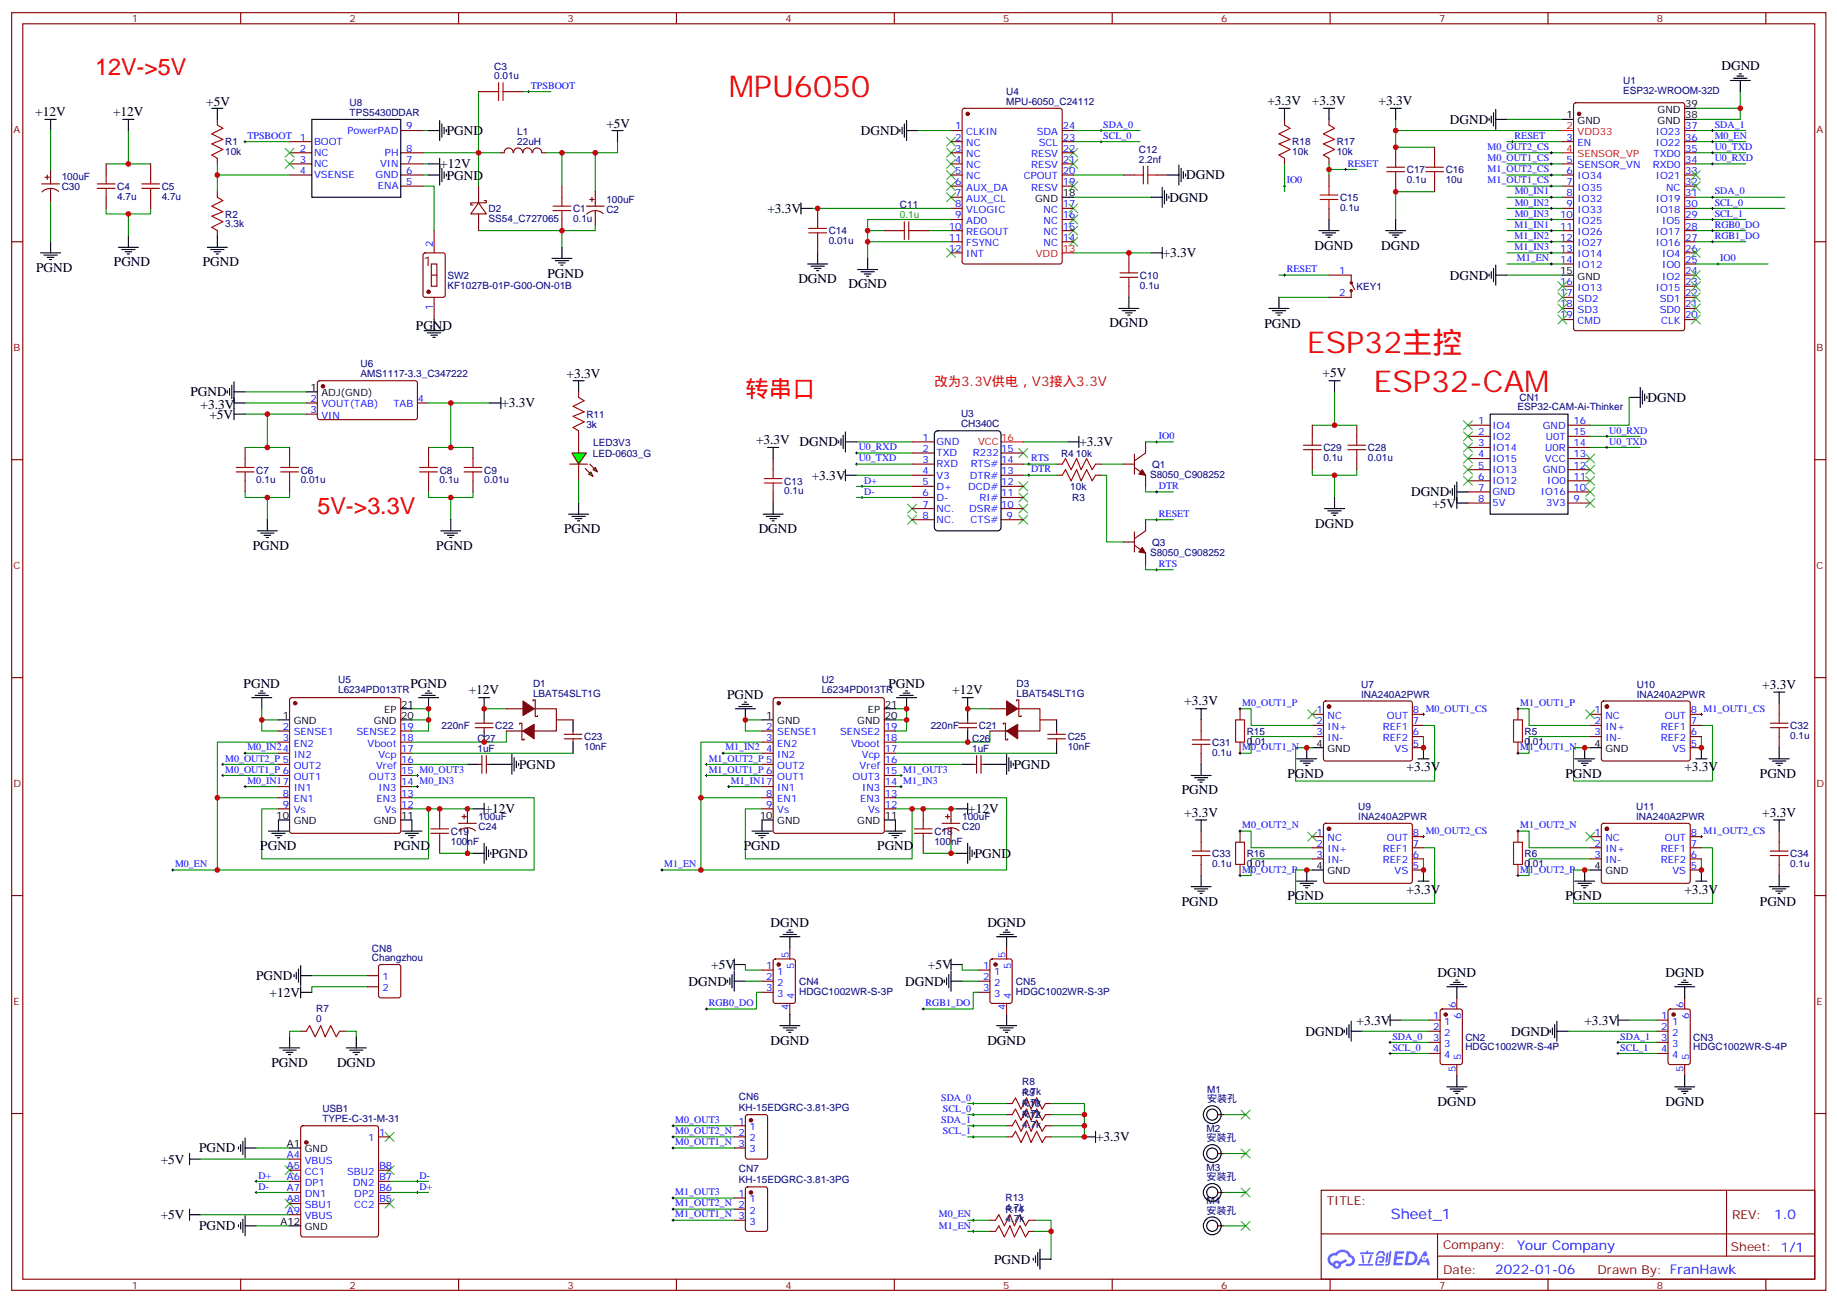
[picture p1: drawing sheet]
<svg xmlns="http://www.w3.org/2000/svg" width="583mm" height="413mm" viewBox="0 0 583 413" stroke-linecap="round" stroke-linejoin="round" font-family="sans-serif">
<defs><g id="words">
<g font-size="9.5" fill="#f00">
<text x="231.2" y="30.8">MPU6050</text>
<text x="414.7" y="112">ESP32主控</text>
<text x="435.9" y="124.3">ESP32-CAM</text>
</g>
<g font-size="7.4" fill="#f00">
<text x="30.2" y="23.8">12V-&gt;5V</text>
<text x="236.5" y="126.1">转串口</text>
<text x="100.7" y="163.1">5V-&gt;3.3V</text>
</g>
<text font-size="4.6" fill="#00f" x="441.4" y="386.6">Sheet_1</text>
<g font-size="4.2">
<text x="546.3" y="22.2">DGND</text>
<text x="65.4" y="33.7">+5V</text>
<text x="402.2" y="33.3">+3.3V</text>
<text x="416.3" y="33.3">+3.3V</text>
<text x="437.5" y="33.3">+3.3V</text>
<text x="11.2" y="36.8">+12V</text>
<text x="35.9" y="36.8">+12V</text>
<text x="192.4" y="40.7">+5V</text>
<text x="460.1" y="39.3">DGND</text>
<text x="141.8" y="42.9">PGND</text>
<text x="273.2" y="42.9">DGND</text>
<text x="139.7" y="53.4">+12V</text>
<text x="141.8" y="57">PGND</text>
<text x="376.4" y="56.9">DGND</text>
<text x="371.1" y="64">DGND</text>
<text x="243.5" y="67.5">+3.3V</text>
<text x="369" y="81.6">+3.3V</text>
<text x="417.2" y="79.3">DGND</text>
<text x="438.3" y="79.3">DGND</text>
<text x="11.5" y="86.3">PGND</text>
<text x="36.2" y="84.5">PGND</text>
<text x="64.4" y="84.5">PGND</text>
<text x="173.7" y="88">PGND</text>
<text x="253.4" y="89.7">DGND</text>
<text x="460.1" y="88.7">DGND</text>
<text x="269.2" y="91.5">DGND</text>
<text x="132" y="104.6">PGND</text>
<text x="352.1" y="103.9">DGND</text>
<text x="401.3" y="104">PGND</text>
<text x="179.8" y="119.8">+3.3V</text>
<text x="419.7" y="119.7">+5V</text>
<text x="60.4" y="125.8">PGND</text>
<text x="63.7" y="129.6">+3.3V</text>
<text x="159.1" y="129.3">+3.3V</text>
<text x="522.8" y="127.5">DGND</text>
<text x="66.5" y="132.8">+5V</text>
<text x="239.9" y="140.9">+3.3V</text>
<text x="253.8" y="141.6">DGND</text>
<text x="342.5" y="141.6">+3.3V</text>
<text x="257.6" y="152.2">+3.3V</text>
<text x="447.8" y="157.5">DGND</text>
<text x="454.6" y="161">+5V</text>
<text x="417.4" y="167.4">DGND</text>
<text x="179" y="169.2">PGND</text>
<text x="240.8" y="169.2">DGND</text>
<text x="80.3" y="174.5">PGND</text>
<text x="138.5" y="174.5">PGND</text>
<text x="77.3" y="218.2">PGND</text>
<text x="130.2" y="218.2">PGND</text>
<text x="148.8" y="220.2">+12V</text>
<text x="230.8" y="221.7">PGND</text>
<text x="281.9" y="218.1">PGND</text>
<text x="302.2" y="220.2">+12V</text>
<text x="559.3" y="218.5">+3.3V</text>
<text x="375.8" y="223.8">+3.3V</text>
<text x="164.7" y="243.9">PGND</text>
<text x="321.7" y="243.9">PGND</text>
<text x="446.4" y="244.7">+3.3V</text>
<text x="534.6" y="244.7">+3.3V</text>
<text x="408.6" y="246.7">PGND</text>
<text x="496.8" y="246.7">PGND</text>
<text x="558.5" y="246.7">PGND</text>
<text x="375.1" y="252">PGND</text>
<text x="153.8" y="258">+12V</text>
<text x="307.3" y="258">+12V</text>
<text x="375.8" y="259">+3.3V</text>
<text x="559.3" y="259">+3.3V</text>
<text x="82.6" y="269.7">PGND</text>
<text x="124.9" y="269.8">PGND</text>
<text x="236.1" y="269.8">PGND</text>
<text x="278.4" y="269.8">PGND</text>
<text x="155.9" y="272.2">PGND</text>
<text x="309.4" y="272.2">PGND</text>
<text x="375.1" y="287.3">PGND</text>
<text x="408.6" y="285.5">PGND</text>
<text x="446.4" y="283.5">+3.3V</text>
<text x="496.8" y="285.5">PGND</text>
<text x="534.6" y="283.5">+3.3V</text>
<text x="558.5" y="287.3">PGND</text>
<text x="244.5" y="293.9">DGND</text>
<text x="313.3" y="293.9">DGND</text>
<text x="81.3" y="311">PGND</text>
<text x="225.7" y="307.4">+5V</text>
<text x="294.5" y="307.4">+5V</text>
<text x="456.2" y="309.8">DGND</text>
<text x="528.5" y="309.8">DGND</text>
<text x="85.6" y="316.3">+12V</text>
<text x="218.5" y="312.8">DGND</text>
<text x="287.3" y="312.8">DGND</text>
<text x="414.3" y="328.6">DGND</text>
<text x="430.5" y="325.1">+3.3V</text>
<text x="479.5" y="328.6">DGND</text>
<text x="502.8" y="325.1">+3.3V</text>
<text x="244.5" y="331.5">DGND</text>
<text x="313.3" y="331.5">DGND</text>
<text x="86.1" y="338.5">PGND</text>
<text x="107" y="338.5">DGND</text>
<text x="456.2" y="350.8">DGND</text>
<text x="528.5" y="350.8">DGND</text>
<text x="63.2" y="365.6">PGND</text>
<text x="347.8" y="362.1">+3.3V</text>
<text x="51" y="369.1">+5V</text>
<text x="51" y="386.8">+5V</text>
<text x="63.2" y="390.3">PGND</text>
<text x="315.5" y="400.9">PGND</text>
</g>
<text font-size="4.2" fill="#800" x="134.4" y="84.3">1</text>
<text font-size="4.2" fill="#f00" x="296.5" y="122.6">改为3.3V供电，V3接入3.3V</text>
<g font-size="4.2" fill="#00f">
<text x="563.1" y="386.9">1.0</text>
<text x="481.5" y="396.4">Your Company</text>
<text x="474.5" y="404.2">2022-01-06</text>
</g>
<g font-size="3.9" fill="#800">
<text x="421" y="382.2">TITLE:</text>
<text x="549.7" y="386.9">REV:</text>
<text x="457.9" y="396.4">Company:</text>
<text x="549.3" y="397">Sheet: 1/1</text>
<text x="457.9" y="404.1">Date:</text>
<text x="507" y="404.2">Drawn By: FranHawk</text>
</g>
<g font-size="3.2" fill="#800">
<text x="41.8" y="7">1</text>
<text x="110.9" y="7">2</text>
<text x="180.1" y="7">3</text>
<text x="249.2" y="7">4</text>
<text x="318.4" y="7">5</text>
<text x="387.5" y="7">6</text>
<text x="456.7" y="7">7</text>
<text x="525.8" y="7">8</text>
<text x="4.2" y="42.1">A</text>
<text x="576.4" y="42.1">A</text>
<text x="4.2" y="111.3">B</text>
<text x="576.4" y="111.3">B</text>
<text x="4.2" y="180.4">C</text>
<text x="576.4" y="180.4">C</text>
<text x="4.2" y="249.6">D</text>
<text x="576.4" y="249.6">D</text>
<text x="4.2" y="318.7">E</text>
<text x="576.4" y="318.7">E</text>
<text x="41.8" y="408.8">1</text>
<text x="110.9" y="408.8">2</text>
<text x="180.1" y="408.8">3</text>
<text x="249.2" y="408.8">4</text>
<text x="318.4" y="408.8">5</text>
<text x="387.5" y="408.8">6</text>
<text x="456.7" y="408.8">7</text>
<text x="525.8" y="408.8">8</text>
</g>
<g font-size="3.2" fill="#000080">
<text x="156.8" y="22.1">C3</text>
<text x="156.8" y="25.2">0.01u</text>
<text x="515.1" y="29.7">ESP32-WROOM-32D</text>
<text x="515.1" y="26.6">U1</text>
<text x="111" y="33.6">U8</text>
<text x="319.3" y="33.3">MPU-6050_C24112</text>
<text x="319.3" y="30.2">U4</text>
<text x="111" y="36.7">TPS5430DDAR</text>
<text x="71.4" y="46.1">R1</text>
<text x="164.2" y="45.9">22uH</text>
<text x="164.2" y="42.7">L1</text>
<text x="410.1" y="46.1">R18</text>
<text x="424.2" y="46.1">R17</text>
<text x="71.4" y="49.2">10k</text>
<text x="361.4" y="51.6">2.2nf</text>
<text x="361.4" y="48.4">C12</text>
<text x="410.1" y="49.3">10k</text>
<text x="424.2" y="49.3">10k</text>
<text x="19.6" y="57.2">100uF</text>
<text x="446.4" y="58.1">0.1u</text>
<text x="446.4" y="54.9">C17</text>
<text x="458.8" y="58.1">10u</text>
<text x="458.8" y="54.9">C16</text>
<text x="19.6" y="60.4">C30</text>
<text x="37.2" y="63.3">4.7u</text>
<text x="37.2" y="60.3">C4</text>
<text x="51.3" y="63.3">4.7u</text>
<text x="51.3" y="60.3">C5</text>
<text x="192.4" y="64.3">100uF</text>
<text x="425.3" y="63.7">C15</text>
<text x="71.4" y="69">R2</text>
<text x="155" y="70.4">SS54_C727065</text>
<text x="155" y="67.3">D2</text>
<text x="181.9" y="70.4">0.1u</text>
<text x="181.9" y="67.3">C1</text>
<text x="192.4" y="67.5">C2</text>
<text x="285.6" y="66.1">C11</text>
<text x="425.3" y="66.9">0.1u</text>
<text x="71.4" y="72.1">3.3k</text>
<text x="263" y="77.5">0.01u</text>
<text x="263" y="74.3">C14</text>
<text x="142" y="88.4">SW2</text>
<text x="361.8" y="88.4">C10</text>
<text x="142" y="91.6">KF1027B-01P-G00-ON-01B</text>
<text x="361.8" y="91.6">0.1u</text>
<text x="430.5" y="92">KEY1</text>
<text x="114.4" y="119.5">AMS1117-3.3_C347222</text>
<text x="114.5" y="116.4">U6</text>
<text x="481.6" y="130.2">ESP32-CAM-Ai-Thinker</text>
<text x="482.2" y="127.1">CN1</text>
<text x="186.1" y="135.6">3k</text>
<text x="186.1" y="132.5">R11</text>
<text x="305" y="135.6">CH340C</text>
<text x="305" y="132.4">U3</text>
<text x="188.3" y="141.4">LED3V3</text>
<text x="420" y="143.2">C29</text>
<text x="434.1" y="143.2">C28</text>
<text x="188.1" y="144.9">LED-0603_G</text>
<text x="336.7" y="144.9">R4</text>
<text x="341.5" y="144.9">10k</text>
<text x="365.6" y="148.6">Q1</text>
<text x="420" y="146.2">0.1u</text>
<text x="434.1" y="146.2">0.01u</text>
<text x="81.3" y="153.3">0.1u</text>
<text x="81.3" y="150.2">C7</text>
<text x="95.4" y="153.3">0.01u</text>
<text x="95.4" y="150.2">C6</text>
<text x="139.5" y="153.3">0.1u</text>
<text x="139.5" y="150.2">C8</text>
<text x="153.6" y="153.3">0.01u</text>
<text x="153.6" y="150.2">C9</text>
<text x="248.9" y="153.7">C13</text>
<text x="339.7" y="155.5">10k</text>
<text x="364.9" y="151.7">S8050_C908252</text>
<text x="248.9" y="156.8">0.1u</text>
<text x="340.3" y="159">R3</text>
<text x="365.6" y="173.2">Q3</text>
<text x="364.9" y="176.4">S8050_C908252</text>
<text x="107.3" y="219.8">L6234PD013TR</text>
<text x="107.3" y="216.6">U5</text>
<text x="169.2" y="221">LBAT54SLT1G</text>
<text x="169.2" y="217.8">D1</text>
<text x="260.8" y="219.8">L6234PD013TR</text>
<text x="260.8" y="216.6">U2</text>
<text x="322.6" y="221">LBAT54SLT1G</text>
<text x="322.6" y="217.8">D3</text>
<text x="432" y="221.3">INA240A2PWR</text>
<text x="432" y="218.2">U7</text>
<text x="519.4" y="221.3">INA240A2PWR</text>
<text x="519.4" y="218.2">U10</text>
<text x="140.1" y="231.3">220nF</text>
<text x="157.2" y="231.3">C22</text>
<text x="295.4" y="231.3">220nF</text>
<text x="310.6" y="231.3">C21</text>
<text x="395.6" y="233.2">R15</text>
<text x="483.8" y="233.2">R5</text>
<text x="568.2" y="231.4">C32</text>
<text x="151.5" y="238.7">1uF</text>
<text x="151.5" y="235.5">C27</text>
<text x="185.4" y="238">10nF</text>
<text x="185.4" y="234.9">C23</text>
<text x="308.5" y="238.7">1uF</text>
<text x="308.5" y="235.5">C26</text>
<text x="338.8" y="238">10nF</text>
<text x="338.8" y="234.9">C25</text>
<text x="384.7" y="239.7">0.1u</text>
<text x="384.7" y="236.7">C31</text>
<text x="395.6" y="236.3">0.01</text>
<text x="483.8" y="236.3">0.01</text>
<text x="568.1" y="234.4">0.1u</text>
<text x="431.1" y="257">U9</text>
<text x="519.2" y="257">U11</text>
<text x="151.9" y="260.1">100uF</text>
<text x="151.9" y="263.3">C24</text>
<text x="305.3" y="260.1">100uF</text>
<text x="305.3" y="263.3">C20</text>
<text x="431.1" y="260.1">INA240A2PWR</text>
<text x="519.2" y="260.1">INA240A2PWR</text>
<text x="143.1" y="268">100nF</text>
<text x="143.1" y="264.8">C19</text>
<text x="296.5" y="268">100nF</text>
<text x="296.5" y="264.8">C18</text>
<text x="384.7" y="275">0.1u</text>
<text x="384.7" y="271.9">C33</text>
<text x="395.6" y="275.1">0.01</text>
<text x="395.6" y="272">R16</text>
<text x="483.8" y="275.1">0.01</text>
<text x="483.8" y="272">R6</text>
<text x="568.1" y="275">0.1u</text>
<text x="568.2" y="271.9">C34</text>
<text x="118" y="304.9">Changzhou</text>
<text x="118" y="301.9">CN8</text>
<text x="253.6" y="315.7">HDGC1002WR-S-3P</text>
<text x="253.6" y="312.3">CN4</text>
<text x="322.4" y="315.7">HDGC1002WR-S-3P</text>
<text x="322.4" y="312.3">CN5</text>
<text x="100.4" y="321.2">R7</text>
<text x="100.4" y="324.3">0</text>
<text x="465" y="333.2">HDGC1002WR-S-4P</text>
<text x="465" y="330.1">CN2</text>
<text x="537.4" y="333.2">HDGC1002WR-S-4P</text>
<text x="537.4" y="330.1">CN3</text>
<text x="324.4" y="347.3">4.7k</text>
<text x="324.4" y="344.1">R8</text>
<text x="324.4" y="347.7">R9</text>
<text x="383.1" y="346.7">M1</text>
<text x="102.3" y="352.9">USB1</text>
<text x="234.5" y="352.4">KH-15EDGRC-3.81-3PG</text>
<text x="234.5" y="349">CN6</text>
<text x="324.4" y="350.8">4.7k</text>
<text x="324.4" y="351.2">R10</text>
<text x="383.1" y="349.7">安装孔</text>
<text x="102.3" y="356">TYPE-C-31-M-31</text>
<text x="324.4" y="354.3">4.7k</text>
<text x="324.4" y="357.9">4.7k</text>
<text x="324.4" y="354.7">R12</text>
<text x="382.9" y="359.1">M2</text>
<text x="382.9" y="362.1">安装孔</text>
<text x="234.5" y="372">CN7</text>
<text x="382.9" y="371.4">M3</text>
<text x="234.5" y="375.3">KH-15EDGRC-3.81-3PG</text>
<text x="382.9" y="374.4">安装孔</text>
<text x="319.1" y="381.2">R13</text>
<text x="382.9" y="382">M4</text>
<text x="319.1" y="384.3">4.7k</text>
<text x="319.1" y="387.8">4.7k</text>
<text x="319.1" y="384.7">R14</text>
<text x="382.9" y="385">安装孔</text>
</g>
<g font-size="3.2" fill="#00f">
<text x="168.5" y="28.2">TPSBOOT</text>
<text x="128.9" y="41.1">9</text>
<text x="303.1" y="41.1">1</text>
<text x="337.3" y="41.1">24</text>
<text x="350.1" y="40.5">SDA_0</text>
<text x="534.8" y="41.1">37</text>
<text x="544.2" y="40.5">SDA_1</text>
<text x="78.5" y="44.1">TPSBOOT</text>
<text x="95.2" y="44.6">1</text>
<text x="99.7" y="46">BOOT</text>
<text x="110.3" y="42.5">PowerPAD</text>
<text x="303.1" y="44.6">2</text>
<text x="306.6" y="42.8">CLKIN</text>
<text x="306.6" y="46.4">NC</text>
<text x="329" y="42.8">SDA</text>
<text x="329.6" y="46.4">SCL</text>
<text x="337.3" y="44.6">23</text>
<text x="350.1" y="44.1">SCL_0</text>
<text x="472.1" y="47.6">M0_OUT2_CS</text>
<text x="480.7" y="44.1">RESET</text>
<text x="497.2" y="44.6">3</text>
<text x="500.7" y="46.4">EN</text>
<text x="525.5" y="42.8">IO23</text>
<text x="525.5" y="46.4">IO22</text>
<text x="534.8" y="44.6">36</text>
<text x="544.2" y="47.6">U0_TXD</text>
<text x="544.2" y="44.1">M0_EN</text>
<text x="95.2" y="48.1">2</text>
<text x="95.2" y="51.6">3</text>
<text x="99.7" y="49.5">NC</text>
<text x="99.7" y="53.1">NC</text>
<text x="120.6" y="53.1">VIN</text>
<text x="122.2" y="49.5">PH</text>
<text x="128.9" y="51.6">7</text>
<text x="128.9" y="48.1">8</text>
<text x="303.1" y="48.1">3</text>
<text x="303.1" y="51.6">4</text>
<text x="306.6" y="49.9">NC</text>
<text x="306.6" y="53.4">NC</text>
<text x="327.2" y="53.4">RESV</text>
<text x="327.2" y="49.9">RESV</text>
<text x="337.3" y="51.6">21</text>
<text x="337.3" y="48.1">22</text>
<text x="427.7" y="52.9">RESET</text>
<text x="472.1" y="51.1">M0_OUT1_CS</text>
<text x="497.2" y="51.6">5</text>
<text x="500.7" y="53.4">SENSOR_VN</text>
<text x="524.5" y="53.4">RXD0</text>
<text x="524.7" y="49.9">TXD0</text>
<text x="534.8" y="48.1">35</text>
<text x="534.8" y="51.6">34</text>
<text x="544.2" y="51.1">U0_RXD</text>
<text x="95.2" y="55.2">4</text>
<text x="99.7" y="56.6">VSENSE</text>
<text x="119.2" y="56.6">GND</text>
<text x="128.9" y="58.7">5</text>
<text x="128.9" y="55.2">6</text>
<text x="303.1" y="55.2">5</text>
<text x="303.1" y="58.7">6</text>
<text x="306.6" y="56.9">NC</text>
<text x="324.9" y="56.9">CPOUT</text>
<text x="337.3" y="58.7">19</text>
<text x="337.3" y="55.2">20</text>
<text x="408.3" y="58.2">IO0</text>
<text x="472.1" y="54.6">M1_OUT2_CS</text>
<text x="472.1" y="58.2">M1_OUT1_CS</text>
<text x="497.2" y="58.7">7</text>
<text x="497.2" y="55.2">6</text>
<text x="500.7" y="56.9">IO34</text>
<text x="525.5" y="56.9">IO21</text>
<text x="534.8" y="55.2">33</text>
<text x="534.8" y="58.7">32</text>
<text x="119.9" y="60.1">ENA</text>
<text x="303.1" y="62.2">7</text>
<text x="303.1" y="65.8">8</text>
<text x="306.6" y="60.5">AUX_DA</text>
<text x="306.6" y="64">AUX_CL</text>
<text x="327.2" y="60.5">RESV</text>
<text x="337.3" y="65.8">17</text>
<text x="480.7" y="61.7">M0_IN1</text>
<text x="480.7" y="65.2">M0_IN2</text>
<text x="497.2" y="65.8">9</text>
<text x="497.2" y="62.2">8</text>
<text x="500.7" y="64">IO32</text>
<text x="500.7" y="60.5">IO35</text>
<text x="525.5" y="64">IO19</text>
<text x="528.7" y="60.5">NC</text>
<text x="534.8" y="62.2">31</text>
<text x="534.8" y="65.8">30</text>
<text x="544.2" y="65.2">SCL_0</text>
<text x="544.2" y="61.7">SDA_0</text>
<text x="303.1" y="69.3">9</text>
<text x="306.6" y="67.5">VLOGIC</text>
<text x="306.6" y="71">AD0</text>
<text x="331.2" y="71">NC</text>
<text x="331.2" y="67.5">NC</text>
<text x="337.3" y="69.3">16</text>
<text x="480.7" y="68.8">M0_IN3</text>
<text x="495.1" y="69.3">10</text>
<text x="500.7" y="71">IO25</text>
<text x="500.7" y="67.5">IO33</text>
<text x="525.5" y="67.5">IO18</text>
<text x="527.5" y="71">IO5</text>
<text x="534.8" y="69.3">29</text>
<text x="544.2" y="68.8">SCL_1</text>
<text x="301.1" y="72.8">10</text>
<text x="301.1" y="76.3">11</text>
<text x="306.6" y="74.6">REGOUT</text>
<text x="331.2" y="74.6">NC</text>
<text x="337.3" y="76.3">14</text>
<text x="337.3" y="72.8">15</text>
<text x="480.7" y="72.3">M1_IN1</text>
<text x="480.7" y="75.8">M1_IN2</text>
<text x="495.1" y="76.3">12</text>
<text x="495.1" y="72.8">11</text>
<text x="500.7" y="74.6">IO26</text>
<text x="525.5" y="74.6">IO17</text>
<text x="534.8" y="72.8">28</text>
<text x="534.8" y="76.3">27</text>
<text x="544.2" y="72.3">RGB0_DO</text>
<text x="544.2" y="75.8">RGB1_DO</text>
<text x="137.4" y="78.3" transform="rotate(-90 137.4 78.3)">2</text>
<text x="301.1" y="79.9">12</text>
<text x="306.6" y="78.1">FSYNC</text>
<text x="306.6" y="81.6">INT</text>
<text x="331.2" y="78.1">NC</text>
<text x="480.7" y="79.3">M1_IN3</text>
<text x="481.4" y="82.9">M1_EN</text>
<text x="495.1" y="83.4">14</text>
<text x="495.1" y="79.9">13</text>
<text x="500.7" y="81.6">IO14</text>
<text x="500.7" y="78.1">IO27</text>
<text x="525.5" y="78.1">IO16</text>
<text x="527.5" y="81.6">IO4</text>
<text x="534.8" y="79.9">26</text>
<text x="534.8" y="83.4">25</text>
<text x="545.9" y="82.9">IO0</text>
<text x="408.3" y="86.4">RESET</text>
<text x="425" y="86.9">1</text>
<text x="500.7" y="85.2">IO12</text>
<text x="527.5" y="85.2">IO0</text>
<text x="527.5" y="88.7">IO2</text>
<text x="534.8" y="86.9">24</text>
<text x="425" y="94">2</text>
<text x="495.1" y="94">17</text>
<text x="495.1" y="90.5">16</text>
<text x="500.7" y="95.7">SD2</text>
<text x="500.7" y="92.2">IO13</text>
<text x="525.5" y="92.2">IO15</text>
<text x="526.7" y="95.7">SD1</text>
<text x="534.8" y="90.5">23</text>
<text x="534.8" y="94">22</text>
<text x="137.4" y="98.3" transform="rotate(-90 137.4 98.3)">1</text>
<text x="495.1" y="101">19</text>
<text x="495.1" y="97.5">18</text>
<text x="500.7" y="99.3">SD3</text>
<text x="526.7" y="99.3">SD0</text>
<text x="534.8" y="97.5">21</text>
<text x="534.8" y="101">20</text>
<text x="500.7" y="102.8">CMD</text>
<text x="527.2" y="102.8">CLK</text>
<text x="98.5" y="127.5">2</text>
<text x="98.5" y="131">3</text>
<text x="102" y="129.3">VOUT(TAB)</text>
<text x="124.9" y="129.3">TAB</text>
<text x="132.6" y="127.5">4</text>
<text x="102" y="132.8">VIN</text>
<text x="469.1" y="134.5">1</text>
<text x="473.6" y="136">IO4</text>
<text x="489.6" y="136">GND</text>
<text x="499.4" y="134.5">16</text>
<text x="510.6" y="137.5">U0_RXD</text>
<text x="272.5" y="142.8">U0_RXD</text>
<text x="292.7" y="143.4">2</text>
<text x="292.7" y="139.8">1</text>
<text x="297.2" y="141.3">GND</text>
<text x="317.7" y="143.4">15</text>
<text x="367.8" y="139.3">IO0</text>
<text x="469.1" y="138.1">2</text>
<text x="469.1" y="141.6">3</text>
<text x="473.6" y="139.5">IO2</text>
<text x="473.6" y="143">IO14</text>
<text x="490.3" y="143">U0R</text>
<text x="490.6" y="139.5">U0T</text>
<text x="499.4" y="141.6">14</text>
<text x="499.4" y="138.1">15</text>
<text x="510.6" y="141.1">U0_TXD</text>
<text x="272.5" y="146.4">U0_TXD</text>
<text x="292.7" y="146.9">3</text>
<text x="297.2" y="148.3">RXD</text>
<text x="297.2" y="144.8">TXD</text>
<text x="308" y="148.3">RTS#</text>
<text x="308.7" y="144.8">R232</text>
<text x="317.7" y="146.9">14</text>
<text x="327.2" y="149.9">DTR</text>
<text x="327.2" y="146.4">RTS</text>
<text x="469.1" y="145.1">4</text>
<text x="469.1" y="148.7">5</text>
<text x="473.6" y="146.5">IO15</text>
<text x="490.3" y="146.5">VCC</text>
<text x="499.4" y="148.7">12</text>
<text x="499.4" y="145.1">13</text>
<text x="274.3" y="153.4">D+</text>
<text x="292.7" y="154">5</text>
<text x="292.7" y="150.4">4</text>
<text x="297.2" y="155.4">D+</text>
<text x="297.2" y="151.8">V3</text>
<text x="307.3" y="155.4">DCD#</text>
<text x="307.8" y="151.8">DTR#</text>
<text x="317.7" y="150.4">13</text>
<text x="317.7" y="154">12</text>
<text x="367.8" y="155.2">DTR</text>
<text x="469.1" y="152.2">6</text>
<text x="469.1" y="155.7">7</text>
<text x="473.6" y="150.1">IO13</text>
<text x="473.6" y="153.6">IO12</text>
<text x="489.6" y="150.1">GND</text>
<text x="491" y="153.6">IO0</text>
<text x="499.4" y="155.7">10</text>
<text x="499.4" y="152.2">11</text>
<text x="274.3" y="157">D-</text>
<text x="292.7" y="161">7</text>
<text x="292.7" y="157.5">6</text>
<text x="297.2" y="158.9">D-</text>
<text x="310.8" y="158.9">RI#</text>
<text x="317.7" y="157.5">11</text>
<text x="317.7" y="161">10</text>
<text x="469.1" y="159.2">8</text>
<text x="473.6" y="157.1">GND</text>
<text x="473.6" y="160.7">5V</text>
<text x="489" y="157.1">IO16</text>
<text x="490.7" y="160.7">3V3</text>
<text x="499.4" y="159.2">9</text>
<text x="292.7" y="164.5">8</text>
<text x="297.2" y="165.9">NC.</text>
<text x="297.2" y="162.4">NC.</text>
<text x="307.6" y="162.4">DSR#</text>
<text x="308" y="165.9">CTS#</text>
<text x="319.4" y="164.5">9</text>
<text x="367.8" y="164">RESET</text>
<text x="367.8" y="179.9">RTS</text>
<text x="394.2" y="224">M0_OUT1_P</text>
<text x="417.8" y="226.3">1</text>
<text x="448.4" y="226.3">8 M0_OUT1_CS</text>
<text x="482.4" y="224">M1_OUT1_P</text>
<text x="506" y="226.3">1</text>
<text x="536.6" y="226.3">8 M1_OUT1_CS</text>
<text x="89.7" y="231.6">2</text>
<text x="93.2" y="233.3">SENSE1</text>
<text x="113.1" y="233.3">SENSE2</text>
<text x="127.4" y="231.6">19</text>
<text x="243.2" y="231.6">2</text>
<text x="246.7" y="233.3">SENSE1</text>
<text x="266.6" y="233.3">SENSE2</text>
<text x="280.8" y="231.6">19</text>
<text x="417.8" y="229.8">2</text>
<text x="417.8" y="233.3">3</text>
<text x="421.3" y="228">NC</text>
<text x="421.3" y="231.6">IN+</text>
<text x="438.8" y="231.6">REF1</text>
<text x="440.1" y="228">OUT</text>
<text x="448.4" y="233.3">6</text>
<text x="448.4" y="229.8">7</text>
<text x="506" y="229.8">2</text>
<text x="506" y="233.3">3</text>
<text x="509.5" y="228">NC</text>
<text x="509.5" y="231.6">IN+</text>
<text x="527" y="231.6">REF1</text>
<text x="528.3" y="228">OUT</text>
<text x="536.6" y="233.3">6</text>
<text x="536.6" y="229.8">7</text>
<text x="78.5" y="238.1">M0_IN24</text>
<text x="89.7" y="235.1">3</text>
<text x="93.2" y="236.9">EN2</text>
<text x="116.6" y="236.9">Vboot</text>
<text x="127.4" y="238.6">17</text>
<text x="127.4" y="235.1">18</text>
<text x="230.2" y="238.1">M1_IN2</text>
<text x="243.2" y="235.1">3</text>
<text x="243.2" y="238.6">4</text>
<text x="246.7" y="236.9">EN2</text>
<text x="270.1" y="236.9">Vboot</text>
<text x="280.8" y="238.6">17</text>
<text x="280.8" y="235.1">18</text>
<text x="394.2" y="238.1">M0_OUT1_N</text>
<text x="421.3" y="235.1">IN-</text>
<text x="438.8" y="235.1">REF2</text>
<text x="442.6" y="238.6">VS</text>
<text x="448.4" y="236.9">5</text>
<text x="482.4" y="238.1">M1_OUT1_N</text>
<text x="509.5" y="235.1">IN-</text>
<text x="527" y="235.1">REF2</text>
<text x="530.8" y="238.6">VS</text>
<text x="536.6" y="236.9">5</text>
<text x="71.4" y="245.1">M0_OUT1_P 6</text>
<text x="71.4" y="241.6">M0_OUT2_P 5</text>
<text x="93.2" y="240.4">IN2</text>
<text x="93.2" y="243.9">OUT2</text>
<text x="119.3" y="243.9">Vref</text>
<text x="120.1" y="240.4">Vcp</text>
<text x="127.4" y="245.7">15 M0_OUT3</text>
<text x="127.4" y="242.1">16</text>
<text x="224.9" y="245.1">M1_OUT1_P 6</text>
<text x="224.9" y="241.6">M1_OUT2_P 5</text>
<text x="246.7" y="240.4">IN2</text>
<text x="246.7" y="243.9">OUT2</text>
<text x="272.8" y="243.9">Vref</text>
<text x="273.5" y="240.4">Vcp</text>
<text x="280.8" y="245.7">15 M1_OUT3</text>
<text x="280.8" y="242.1">16</text>
<text x="78.5" y="248.7">M0_IN17</text>
<text x="93.2" y="247.4">OUT1</text>
<text x="93.2" y="251">IN1</text>
<text x="117.1" y="247.4">OUT3</text>
<text x="120.1" y="251">IN3</text>
<text x="127.4" y="249.2">14 M0_IN3</text>
<text x="232" y="248.7">M1_IN17</text>
<text x="246.7" y="247.4">OUT1</text>
<text x="246.7" y="251">IN1</text>
<text x="270.5" y="247.4">OUT3</text>
<text x="273.6" y="251">IN3</text>
<text x="280.8" y="249.2">14 M1_IN3</text>
<text x="89.7" y="252.7">8</text>
<text x="89.7" y="256.3">9</text>
<text x="93.2" y="254.5">EN1</text>
<text x="119.5" y="254.5">EN3</text>
<text x="127.4" y="256.3">12</text>
<text x="127.4" y="252.7">13</text>
<text x="243.2" y="252.7">8</text>
<text x="243.2" y="256.3">9</text>
<text x="246.7" y="254.5">EN1</text>
<text x="272.9" y="254.5">EN3</text>
<text x="280.8" y="256.3">12</text>
<text x="280.8" y="252.7">13</text>
<text x="93.2" y="258">Vs</text>
<text x="122.1" y="258">Vs</text>
<text x="246.7" y="258">Vs</text>
<text x="275.5" y="258">Vs</text>
<text x="394.2" y="262.8">M0_OUT2_N</text>
<text x="482.4" y="262.8">M1_OUT2_N</text>
<text x="417.8" y="265.1">1</text>
<text x="417.8" y="268.6">2</text>
<text x="421.3" y="266.8">NC</text>
<text x="440.1" y="266.8">OUT</text>
<text x="448.4" y="268.6">7</text>
<text x="448.4" y="265.1">8 M0_OUT2_CS</text>
<text x="506" y="265.1">1</text>
<text x="506" y="268.6">2</text>
<text x="509.5" y="266.8">NC</text>
<text x="528.3" y="266.8">OUT</text>
<text x="536.6" y="268.6">7</text>
<text x="536.6" y="265.1">8 M1_OUT2_CS</text>
<text x="55.6" y="275.1">M0_EN</text>
<text x="210.8" y="275.1">M1_EN</text>
<text x="417.8" y="272.1">3</text>
<text x="421.3" y="270.4">IN+</text>
<text x="421.3" y="273.9">IN-</text>
<text x="438.8" y="273.9">REF2</text>
<text x="438.8" y="270.4">REF1</text>
<text x="448.4" y="275.7">5</text>
<text x="448.4" y="272.1">6</text>
<text x="506" y="272.1">3</text>
<text x="509.5" y="270.4">IN+</text>
<text x="509.5" y="273.9">IN-</text>
<text x="527" y="273.9">REF2</text>
<text x="527" y="270.4">REF1</text>
<text x="536.6" y="275.7">5</text>
<text x="536.6" y="272.1">6</text>
<text x="394.2" y="276.9">M0_OUT2_P</text>
<text x="442.6" y="277.4">VS</text>
<text x="482.4" y="276.9">M1_OUT2_P</text>
<text x="530.8" y="277.4">VS</text>
<text x="250.3" y="304.1" transform="rotate(-90 250.3 304.1)">5</text>
<text x="319.1" y="304.1" transform="rotate(-90 319.1 304.1)">5</text>
<text x="121.4" y="310.9">1</text>
<text x="243.2" y="307.4">1</text>
<text x="243.2" y="310.9">2</text>
<text x="246.7" y="309.2">1</text>
<text x="252.1" y="307.6" transform="rotate(-90 252.1 307.6)">5</text>
<text x="312" y="307.4">1</text>
<text x="312" y="310.9">2</text>
<text x="315.5" y="309.2">1</text>
<text x="320.9" y="307.6" transform="rotate(-90 320.9 307.6)">5</text>
<text x="121.4" y="314.5">2</text>
<text x="243.2" y="314.5">3</text>
<text x="246.7" y="312.7">2</text>
<text x="246.7" y="316.2">3</text>
<text x="252.1" y="317" transform="rotate(-90 252.1 317)">4</text>
<text x="312" y="314.5">3</text>
<text x="315.5" y="312.7">2</text>
<text x="315.5" y="316.2">3</text>
<text x="320.9" y="317" transform="rotate(-90 320.9 317)">4</text>
<text x="224.9" y="319.2">RGB0_DO</text>
<text x="250.3" y="320.5" transform="rotate(-90 250.3 320.5)">4</text>
<text x="293.7" y="319.2">RGB1_DO</text>
<text x="319.1" y="320.5" transform="rotate(-90 319.1 320.5)">4</text>
<text x="454.8" y="323.3">1</text>
<text x="462" y="319.9" transform="rotate(-90 462 319.9)">6</text>
<text x="463.7" y="323.4" transform="rotate(-90 463.7 323.4)">6</text>
<text x="527.2" y="323.3">1</text>
<text x="534.3" y="319.9" transform="rotate(-90 534.3 319.9)">6</text>
<text x="536" y="323.4" transform="rotate(-90 536 323.4)">6</text>
<text x="441.9" y="329.8">SDA_0</text>
<text x="454.8" y="326.8">2</text>
<text x="458.3" y="325">1</text>
<text x="458.3" y="328.6">2</text>
<text x="514.2" y="329.8">SDA_1</text>
<text x="527.2" y="326.8">2</text>
<text x="530.6" y="325">1</text>
<text x="530.6" y="328.6">2</text>
<text x="441.9" y="333.3">SCL_0</text>
<text x="454.8" y="330.3">3</text>
<text x="454.8" y="333.9">4</text>
<text x="458.3" y="332.1">3</text>
<text x="458.3" y="335.6">4</text>
<text x="514.2" y="333.3">SCL_1</text>
<text x="527.2" y="330.3">3</text>
<text x="527.2" y="333.9">4</text>
<text x="530.6" y="332.1">3</text>
<text x="530.6" y="335.6">4</text>
<text x="462" y="339.9" transform="rotate(-90 462 339.9)">5</text>
<text x="463.7" y="336.4" transform="rotate(-90 463.7 336.4)">5</text>
<text x="534.3" y="339.9" transform="rotate(-90 534.3 339.9)">5</text>
<text x="536" y="336.4" transform="rotate(-90 536 336.4)">5</text>
<text x="298.7" y="349.2">SDA_0</text>
<text x="299.2" y="352.7">SCL_0</text>
<text x="214.3" y="359.8">M0_OUT2_N 2</text>
<text x="214.3" y="356.3">M0_OUT3</text>
<text x="234.3" y="356.8">1</text>
<text x="237.8" y="358.6">1</text>
<text x="298.7" y="356.3">SDA_1</text>
<text x="299.2" y="359.8">SCL_1</text>
<text x="116.8" y="362.1">1</text>
<text x="120.3" y="360.3">1</text>
<text x="214.3" y="363.3">M0_OUT1_N 3</text>
<text x="237.8" y="362.1">2</text>
<text x="237.8" y="365.6">3</text>
<text x="91.1" y="367.4">A4</text>
<text x="91.1" y="370.9">A5</text>
<text x="96.7" y="369.1">VBUS</text>
<text x="120.3" y="370.9">B8</text>
<text x="82" y="377.4">D-</text>
<text x="82" y="373.9">D+</text>
<text x="91.1" y="374.4">A6</text>
<text x="91.1" y="378">A7</text>
<text x="96.7" y="372.7">CC1</text>
<text x="96.7" y="376.2">DP1</text>
<text x="110.1" y="372.7">SBU2</text>
<text x="112" y="376.2">DN2</text>
<text x="120.3" y="378">B6</text>
<text x="120.3" y="374.4">B7</text>
<text x="133.2" y="373.9">D-</text>
<text x="133.2" y="377.4">D+</text>
<text x="91.1" y="381.5">A8</text>
<text x="96.7" y="379.7">DN1</text>
<text x="96.7" y="383.3">SBU1</text>
<text x="112.4" y="383.3">CC2</text>
<text x="112.4" y="379.7">DP2</text>
<text x="120.3" y="381.5">B5</text>
<text x="214.3" y="382.7">M1_OUT2_N 2</text>
<text x="214.3" y="379.2">M1_OUT3</text>
<text x="234.3" y="379.7">1</text>
<text x="237.8" y="381.5">1</text>
<text x="91.1" y="385">A9</text>
<text x="96.7" y="386.8">VBUS</text>
<text x="214.3" y="386.3">M1_OUT1_N 3</text>
<text x="237.8" y="385">2</text>
<text x="237.8" y="388.5">3</text>
<text x="297.9" y="386.3">M0_EN</text>
<text x="297.9" y="389.8">M1_EN</text>
</g>
<g font-size="3.2">
<text x="526" y="35.8">GND</text>
<text x="534.8" y="34">39</text>
<text x="497.2" y="37.5">1</text>
<text x="500.7" y="39.3">GND</text>
<text x="526" y="39.3">GND</text>
<text x="534.8" y="37.5">38</text>
<text x="328.5" y="64">GND</text>
<text x="337.3" y="62.2">18</text>
<text x="495.1" y="86.9">15</text>
<text x="500.7" y="88.7">GND</text>
<text x="98.5" y="124">1</text>
<text x="102" y="125.7">ADJ(GND)</text>
<text x="122" y="226.3">EP</text>
<text x="127.4" y="224.5">21</text>
<text x="275.4" y="226.3">EP</text>
<text x="280.8" y="224.5">21</text>
<text x="89.7" y="228">1</text>
<text x="93.2" y="229.8">GND</text>
<text x="118.6" y="229.8">GND</text>
<text x="127.4" y="228">20</text>
<text x="243.2" y="228">1</text>
<text x="246.7" y="229.8">GND</text>
<text x="272" y="229.8">GND</text>
<text x="280.8" y="228">20</text>
<text x="417.8" y="236.9">4</text>
<text x="421.3" y="238.6">GND</text>
<text x="506" y="236.9">4</text>
<text x="509.5" y="238.6">GND</text>
<text x="87.7" y="259.8">10</text>
<text x="93.2" y="261.5">GND</text>
<text x="118.6" y="261.5">GND</text>
<text x="127.4" y="259.8">11</text>
<text x="241.1" y="259.8">10</text>
<text x="246.7" y="261.5">GND</text>
<text x="272" y="261.5">GND</text>
<text x="280.8" y="259.8">11</text>
<text x="417.8" y="275.7">4</text>
<text x="506" y="275.7">4</text>
<text x="421.3" y="277.4">GND</text>
<text x="509.5" y="277.4">GND</text>
<text x="91.1" y="363.9">A1</text>
<text x="96.7" y="365.6">GND</text>
<text x="89" y="388.5">A12</text>
<text x="96.7" y="390.3">GND</text>
</g>
<g font-size="3.2" fill="#f00">
<text x="497.2" y="41.1">2</text>
<text x="500.7" y="42.8">VDD33</text>
<text x="497.2" y="48.1">4</text>
<text x="500.7" y="49.9">SENSOR_VP</text>
<text x="328.7" y="81.6">VDD</text>
<text x="337.3" y="79.9">13</text>
<text x="310.4" y="141.3">VCC</text>
<text x="317.7" y="139.8">16</text>
</g>
<text font-size="3.2" fill="#390" x="285.6" y="69.3">0.1u</text>
</g></defs>
<g fill="none" stroke="#870000" stroke-width=".35">
<path d="M3.7 4h575.7v405.4h-575.7zM7.2 7.5h568.7v398.3h-568.7zM76.4 4v3.5M145.5 4v3.5M214.7 4v3.5M283.8 4v3.5M353 4v3.5M422.1 4v3.5M491.2 4v3.5M560.4 4v3.5M3.7 76.7h3.5M575.9 76.7h3.5"/>
<path d="M3.7 145.8h3.5M575.9 145.8h3.5M3.7 215h3.5M575.9 215h3.5M3.7 284.1h3.5M575.9 284.1h3.5M3.7 353.3h3.5M575.9 353.3h3.5M419.3 377.6h156.6v28.2h-156.6zM547.9 377.6v20.9M419.3 391.5h156.5M456.2 398.5h119.6"/>
<path d="M456.2 391.5v14.1M76.4 405.8v3.6M145.5 405.8v3.6M214.7 405.8v3.6M283.8 405.8v3.6M353 405.8v3.6M422.1 405.8v3.6M491.2 405.8v3.6M560.4 405.8v3.6"/>
</g>
<g fill="#5487ff">
<path d="M442.7 397h2.5l.4 .2-.1 .5-2 .1-.1 .9h1.6l.4 .4-.5 .4h-1.7l-.1 1.2h1.8l.2 .3-.2 .4h-2.8z"/>
<path d="M451.9 397h.8l.3 1.3-.6 .4a.74 .74 0 0 0-1.1 .3 .74 .74 0 0 0 .5 1 .74 .74 0 0 0 .9-.7l.5-.2 .6 2.3h-.8l-.3-.9h-1.8l-.5 .9h-.9z"/>
<path d="M440.1 397.4h.6l-.4 2.9a.31 .31 0 0 1-.4 .3 .31 .31 0 0 1-.3-.3z"/>
<path d="M441 396.9h.6l-.5 4a.89 .89 0 0 1-.7 .7 .89 .89 0 0 1-.9-.3l.9-.5z"/>
<path d="M437.3 397.1l.6-.2 1.2 .1 .5 1.4h-.6l-.4-.9h-.8l-.7 .9h-.5z"/>
<path d="M437 398.8l1.8-.2a1.04 1.04 0 0 1 .6 1.1 1.04 1.04 0 0 1-.9 .9h-.6a.29 .29 0 0 1-.3-.3 .29 .29 0 0 1 .3-.3h.7l.2-.8h-1.5l-.3 1.8h1.9a.29 .29 0 0 1 .3 .3 .29 .29 0 0 1-.3 .3h-2l-.4-.3 .2-2.1z"/>
<path d="M431.1 401h4.4a.3 .3 0 0 1 .3 .3 .3 .3 0 0 1-.3 .3h-4.3z"/>
<path d="M434.8 398.1h.7a4 4 0 0 1-1.2 2.8l-.3-.3z"/>
<path d="M432.1 398.1h.6l.2 2.4-.2 .3-.4-.2z"/>
<path d="M431.6 397.3h1.9l.2-.5h.5v.5h1.5a.29 .29 0 0 1 .3 .3 .29 .29 0 0 1-.3 .3h-4z"/>
<path d="M446.4 397l-.7 4.4h1.5a2.27 2.27 0 0 0 2.6-2.2 2.27 2.27 0 0 0-2.7-2.2zM447.2 397.7a1.5 1.5 0 0 1 1.8 1.6 1.5 1.5 0 0 1-2 1.4h-.3z"/>
<path d="M421.9 398.1a2.09 2.09 0 0 0 1 3.6 1.37 1.37 0 0 0 1.6 .8 1.37 1.37 0 0 0 1.1-1.4l1.9-.9-.4-.7-1.8 .9a1.4 1.4 0 0 0-2.4 .4 1.32 1.32 0 0 1-.6-1.9 1.32 1.32 0 0 1 1.9-.4 2.02 2.02 0 0 1 2.1-1.2 2.02 2.02 0 0 1 1.8 1.6 1.09 1.09 0 0 1 1 1.3 1.09 1.09 0 0 1-1.5 .7 .41 .41 0 0 0-.6 .3 .41 .41 0 0 0 .4 .5 1.89 1.89 0 0 0 2.5-1.2 1.89 1.89 0 0 0-1.2-2.4 2.98 2.98 0 0 0-5-.6l-1 .1zM423.7 401.3a.55 .55 0 0 1 1.1 0 .55 .55 0 0 1-1.1 0z"/>
<circle cx="452" cy="399.2" r=".28"/>
</g>
<g fill="none" stroke="#870000" stroke-width=".35">
<path d="M69 37.9v1.8M151.9 29.1h3.5M162.5 29.1h3.5M305.6 34.6l.4-.2h30.4l.6 .4 .1 48.2-.5 .7h-30.6l-.6-.4-.1-48.2zM407.6 37.9v1.8M421.7 37.9v1.8M499.6 32.8l.5-.2h33.8l.7 .4v71.2l-.4 .7h-34.1l-.7-.4v-71.2zM33.7 52v3.5M47.8 52v3.5M69 50.2v1.8M91.9 44.9h7.1M91.9 48.5h7.1"/>
<path d="M91.9 52h7.1M91.9 55.5h7.1M127.2 48.5h7M127.2 52h7M127.2 55.5h7M127.2 59.1h7M127.2 41.4h7M151.9 59.1v5.2M162.8 48.5a1.41 1.41 0 0 0-1.4-1.6 1.41 1.41 0 0 0-1.4 1.5l-1.1 .1M163 48.4a1.41 1.41 0 0 1 1.4-1.5 1.41 1.41 0 0 1 1.4 1.5M166 48.4a1.41 1.41 0 0 1 1.4-1.5 1.41 1.41 0 0 1 1.4 1.5M169.1 48.4a1.41 1.41 0 0 1 1.4-1.5 1.41 1.41 0 0 1 1.4 1.6"/>
<path d="M172 48.5h1M178.3 59.1v3.5M301.8 44.9h3.5M301.8 48.5h3.5M301.8 52h3.5M301.8 55.5h3.5M301.8 59.1h3.5M301.8 41.4h3.5M337.1 44.9h3.5M337.1 48.5h3.5M337.1 52h3.5M337.1 55.5h3.5"/>
<path d="M337.1 59.1h3.5M337.1 41.4h3.5M356.5 55.5h3.5M367.1 55.5h3.5M407.6 50.2v1.8M421.7 50.2v1.8M421.7 55.5v3.6M442.9 46.7v3.5M442.9 57.3v3.5M455.3 46.7v3.5M455.3 57.3v3.5M495.8 44.9h3.6"/>
<path d="M495.8 52h3.6M495.8 55.5h3.6M495.8 59.1h3.6M534.6 44.9h3.6M534.6 48.5h3.6M534.6 52h3.6M534.6 55.5h3.6M534.6 59.1h3.6M534.6 41.4h3.6M33.7 62.6v3.5M47.8 62.6v3.5M69 60.8v1.8"/>
<path d="M69 73.2v1.7M151.9 64.3l2.4 3.6h-4.9zM151.9 67.9v5.3M153.6 63.6h.7v.7h-4.9v.8h.7M178.3 69.6v3.6M259.5 66.1v3.5M259.5 76.7v3.5M280.6 73.2h3.6M291.2 73.2h3.5M301.8 73.2h3.5M301.8 62.6h3.5M301.8 66.1h3.5"/>
<path d="M301.8 69.6h3.5M301.8 76.7h3.5M337.1 73.2h3.5M337.1 66.1h3.5M337.1 69.6h3.5M337.1 76.7h3.5M421.7 66.1v3.5M495.8 73.2h3.6M495.8 62.6h3.6M495.8 66.1h3.6M495.8 69.6h3.6M495.8 76.7h3.6"/>
<path d="M534.6 73.2h3.6M534.6 62.6h3.6M534.6 66.1h3.6M534.6 69.6h3.6M534.6 76.7h3.6M301.8 80.2h3.5M358.2 80.2v3.5M358.2 90.8v3.5M495.8 80.2h3.6M495.8 83.7h3.6M495.8 90.8h3.6M495.8 94.3h3.6"/>
<path d="M495.8 97.9h3.6M534.6 80.2h3.6M534.6 83.7h3.6M534.6 87.3h3.6M534.6 90.8h3.6M534.6 94.3h3.6M534.6 97.9h3.6M495.8 101.4h3.6M534.6 101.4h3.6M97.2 127.8h3.5M97.2 131.4h3.5M101 121l.4-.2h30.6l.5 .7-.1 11.2-.6 .4h-30.7l-.4-.7v-10.9z"/>
<path d="M132.5 127.8h3.5M183.6 124.3v1.8M183.6 136.7v7M416.5 134.9v3.5M430.6 134.9v3.5M465.8 134.9h7.1M465.8 138.4h7.1M497.6 134.9h7M497.6 138.4h7M77.8 142v3.5M77.8 152.5v3.6M91.9 142v3.5"/>
<path d="M91.9 152.5v3.6M136 142v3.5M136 152.5v3.6M150.1 142v3.5M150.1 152.5v3.6M183.6 147.2v5.3M245.4 145.5v3.5M245.4 156.1v3.5M289.5 150.8h7M289.5 147.2h7M289.5 143.7h7M289.5 154.3h7"/>
<path d="M289.5 157.8h7M289.5 140.2h7M317.7 150.8h7M317.7 147.2h7M317.7 143.7h7M317.7 154.3h7M317.7 157.8h7M335.3 150.8h1.8M335.3 147.2h1.8M347.7 150.8h1.7M347.7 147.2h1.7M356.5 147.2h3.5"/>
<path d="M360 144.1v6.3M360 148.3l3.5 2.5v3.5M363.5 140.2v3.5l-3.5 2.5M416.5 145.5v3.5M430.6 145.5v3.5M465.8 142h7.1M465.8 145.5h7.1M465.8 149h7.1M465.8 152.5h7.1M465.8 156.1h7.1M465.8 159.6h7.1M497.6 142h7"/>
<path d="M497.6 145.5h7M497.6 149h7M497.6 152.5h7M497.6 156.1h7M497.6 159.6h7M289.5 161.4h7M289.5 164.9h7M317.7 161.4h7M317.7 164.9h7M356.5 171.9h3.5M360 168.8v6.3M360 173l3.5 2.5v3.5"/>
<path d="M363.5 164.9v3.5l-3.5 2.5M88.4 231.9h3.5M88.4 235.4h3.5M88.4 239h3.5M92.1 221.5l.5-.2h33.9l.5 .2 .2 .5v41.7l-.3 .5-.4 .2h-33.9l-.5-.3-.2-.4v-41.7zM127.2 231.9h3.5M127.2 235.4h3.5M127.2 239h3.5M150.8 229.4h5.7M150.8 230.9h5.7M152.9 239.7v5.6M153.6 228.4v1"/>
<path d="M153.6 230.9v1M154.3 239.7v5.6M160.7 224.9h5.3M160.7 231.9h5.3M164.9 229.8v-.4h.7v5.3h.7v-.3M169.2 222.4v-.4h.7v5.3h.7v-.3M169.5 224.9h7.1v7h-7.1M176.6 228.4h5.3M179 234.4h5.7M179 233h5.7M181.9 231.9v1.1M181.9 234.4v1"/>
<path d="M241.8 231.9h3.6M241.8 235.4h3.6M241.8 239h3.6M245.6 221.5l.5-.2h33.8l.5 .2 .2 .5v41.7l-.2 .5-.5 .2h-33.8l-.5-.3-.2-.4v-41.7zM280.6 231.9h3.6M280.6 235.4h3.6M280.6 239h3.6M304.3 229.4h5.6M304.3 230.9h5.6M307.1 228.4v1M307.1 230.9v1M309.9 239.7v5.6"/>
<path d="M311.3 239.7v5.6M314.1 224.9h5.3M314.1 231.9h5.3M318.4 229.8v-.4h.7v5.3h.7v-.3M322.6 222.4v-.4h.7v5.3h.7v-.3M323 224.9h7v7h-7M330 228.4h5.3M332.5 234.4h5.6M332.5 233h5.6M335.3 231.9v1.1M335.3 234.4v1M393.5 224.9v3.5"/>
<path d="M393.5 235.4v3.6M416.5 226.6h3.5M416.5 230.2h3.5M416.5 233.7h3.5M420.2 222.6l.5-.2h27.1l.4 .7-.1 17.9-.6 .4h-27.1l-.4-.7v-17.6zM448.2 226.6h3.5M448.2 230.2h3.5M448.2 233.7h3.5M448.2 237.2h3.5M481.7 224.9v3.5M481.7 235.4v3.6M504.6 226.6h3.6"/>
<path d="M504.6 230.2h3.6M504.6 233.7h3.6M508.4 222.6l.5-.2h27.1l.4 .7-.1 17.9-.6 .4h-27.1l-.4-.7v-17.6zM536.4 226.6h3.5M536.4 230.2h3.5M536.4 233.7h3.5M536.4 237.2h3.5M88.4 242.5h3.5M88.4 246h3.5M88.4 249.6h3.5M88.4 253.1h3.5M88.4 256.6h3.5"/>
<path d="M127.2 242.5h3.5M127.2 246h3.5M127.2 249.6h3.5M127.2 253.1h3.5M127.2 256.6h3.5M139.5 256.6v3.5M146.6 259.1h1.4M147.3 258.4v1.4M148.3 256.6v4.6M151.9 242.5h1M154.3 242.5h1.1M241.8 242.5h3.6"/>
<path d="M241.8 246h3.6M241.8 249.6h3.6M241.8 253.1h3.6M241.8 256.6h3.6M280.6 242.5h3.6M280.6 246h3.6M280.6 249.6h3.6M280.6 253.1h3.6M280.6 256.6h3.6M293 256.6v3.5M300 259.1h1.4M300.7 258.4v1.4"/>
<path d="M301.8 256.6v4.6M308.9 242.5h1M311.3 242.5h1.1M139.5 267.2v3.5M145.5 261.2h5.7M148.3 262.6v4.6M150.9 263.6a3.8 3.8 0 0 0-5.3 .1M293 267.2v3.5M299 261.2h5.6M301.8 262.6v4.6M304.3 263.6a3.8 3.8 0 0 0-5.2 .1M393.5 263.7v3.5"/>
<path d="M393.5 274.2v3.6M416.5 265.4h3.5M416.5 269h3.5M416.5 272.5h3.5M420.2 261.4l.5-.2 27.1 .1 .4 .6-.1 17.9-.6 .4h-27.1l-.4-.7v-17.6zM448.2 265.4h3.5M448.2 269h3.5M448.2 272.5h3.5M448.2 276h3.5M481.7 263.7v3.5M481.7 274.2v3.6M504.6 265.4h3.6"/>
<path d="M504.6 269h3.6M504.6 272.5h3.6M508.4 261.4l.5-.2 27.1 .1 .4 .6-.1 17.9-.6 .4h-27.1l-.4-.7v-17.6zM536.4 265.4h3.5M536.4 269h3.5M536.4 272.5h3.5M536.4 276h3.5M241.8 307.8h3.6M241.8 311.3h3.6M241.8 314.8h3.6M245.6 304.4l.5-.2h5.6l.7 .5v12.9l-.4 .7h-5.9l-.7-.4v-13zM250.6 300.7v3.5"/>
<path d="M250.6 318.3v3.6M310.6 307.8h3.5M310.6 311.3h3.5M310.6 314.8h3.5M314.4 304.4l.5-.2h5.6l.6 .5 .1 12.9-.5 .7h-5.8l-.7-.4-.1-13zM319.4 300.7v3.5M319.4 318.3v3.6M462.3 316.6v3.5M534.6 316.6v3.5M95.4 327.2h1.8M107.8 327.2h1.7M453.5 323.6h3.5"/>
<path d="M453.5 327.2h3.5M453.5 330.7h3.5M453.5 334.2h3.5M457.3 320.3l.4-.2h5.7l.6 .4 .1 16.5-.5 .7h-5.9l-.6-.4-.1-16.5zM462.3 337.7v3.6M525.8 323.6h3.5M525.8 327.2h3.5M525.8 330.7h3.5M525.8 334.2h3.5M529.6 320.3l.4-.2h5.7l.6 .4 .1 16.5-.5 .7h-5.9l-.6-.4-.1-16.5zM534.6 337.7v3.6M95.7 357.4l.4-.2h23.3l.5 .2 .2 .5v33.8l-.2 .5-.5 .2h-23.3l-.5-.2-.2-.5v-33.8z"/>
<path d="M233 357.2h3.5M236.8 353.8l.4-.2h5.7l.6 .5 .1 12.9-.5 .7h-5.9l-.6-.4-.1-13zM386.5 353.6h1.7M91.9 367.7h3.5M91.9 371.3h3.5M91.9 374.8h3.5M91.9 378.3h3.5M120.1 371.3h3.5M120.1 374.8h3.5M120.1 378.3h3.5M120.1 360.7h3.5M233 360.7h3.5"/>
<path d="M233 364.2h3.5M236.8 376.8l.4-.2h5.7l.6 .4 .1 13-.5 .6-5.9 .1-.6-.5-.1-12.9zM386.5 378.3h1.7M386.5 366h1.7M91.9 381.8h3.5M91.9 385.4h3.5M120.1 381.8h3.5M233 380.1h3.5M233 383.6h3.5M233 387.1h3.5M386.5 388.9h1.7"/>
</g>
<g fill="none" stroke="#000" stroke-width=".35">
<path d="M39 37.9h3.5M40.7 37.9v3.5M67.2 34.4h3.5M69 34.4v3.5M99 37.9h28.2v24.7h-28.2zM139.5 38.2v6.4M140.2 39.3v4.2M287 39.3v4.2M287.7 38.2v6.4M405.9 34.4h3.5M407.6 34.4v3.5M420 34.4h3.5"/>
<path d="M421.7 34.4v3.5M441.1 34.4h3.6M442.9 34.4v3.5M472.5 37.5v.7M473.3 36.8v2.1M474 35.8v4.2M474.7 37.9h3.5M474.7 34.7v6.4M495.8 37.9h3.6M534.6 37.9h3.6M534.6 34.4h3.6M549.1 25.5h6.3"/>
<path d="M550.2 24.8h4.2M551.2 24.1h2.1M551.9 23.4h.7M552.3 25.5v3.6M136 52h3.5M136 41.4h3.5M136 55.5h3.5M139.5 50.2v8.5M140.2 53.4v4.2M140.9 40.4v2.1M140.9 54.5v2.1M141.6 41.1v.7"/>
<path d="M141.6 55.2v.7M194.2 41.4h3.5M196 41.4v3.5M285.6 41.1v.7M286.3 40.4v2.1M287.7 41.4h3.5M368.8 59.4v6.4M370.6 55.5h3.5M374.1 52.4v6.3M374.8 53.4v4.2M375.5 54.5v2.1M376.2 55.2v.7"/>
<path d="M37.6 78.5h6.3M38.6 79.2h4.3M39.7 79.9h2.1M40.7 74.9v3.6M65.8 78.5h6.3M66.9 79.2h4.2M67.9 79.9h2.1M69 74.9v3.6M178.3 78.5v3.5M254.2 66.1h3.5M254.2 64.3v3.6M337.1 62.6h3.5"/>
<path d="M365.3 62.6h3.5M368.8 78.5v3.5M369.5 60.5v4.2M370.2 61.5v2.1M370.9 62.2v.7M418.6 73.2h6.3M419.6 73.9h4.3M420.7 74.6h2.1M421.4 75.3h.7M421.7 69.6v3.6M439.7 73.2h6.4M440.8 73.9h4.2"/>
<path d="M441.9 74.6h2.1M442.6 75.3h.7M442.9 69.6v3.6M40.4 80.6h.7M68.6 80.6h.7M175.2 82h6.3M176.2 82.7h4.2M177.3 83.4h2.1M178 84.1h.7M256.3 83.7h6.3M257.4 84.5h4.2M258.4 85.2h2.1"/>
<path d="M259.1 85.9h.7M259.5 80.2v3.5M272.2 85.5h6.3M273.2 86.2h4.3M274.3 86.9h2.1M275 87.6h.7M275.3 82v3.5M355.1 97.9h6.3M356.1 98.6h4.3M357.2 99.3h2.1M357.9 100h.7M358.2 94.3v3.6"/>
<path d="M365.3 80.2h3.5M472.5 86.9v.7M473.3 86.2v2.1M474 85.2v4.2M474.7 87.3h3.5M474.7 84.1v6.4M495.8 87.3h3.6M72.1 124v.7M72.8 123.3v2.1M73.6 122.2v4.2M74.3 124.3h3.5M74.3 127.8h3.5"/>
<path d="M74.3 121.1v12M74.3 131.4h3.5M97.2 124.3h3.5M155.4 127.8h3.5M158.9 126.1v3.5M181.9 120.8h3.5M183.6 120.8v3.5M266.2 139.8v.7M266.9 139.1v2.2M267.6 138.1v4.2M268.3 137v6.4M296.7 137.1l.9-.4h19l.9 .4 .2 .6v29.7l-.5 .8-.6 .2h-19l-.9-.5-.2-.5v-29.7z"/>
<path d="M342.4 138.4v3.6M421.7 120.8h3.6M423.5 120.8v3.5M472.9 131.4h24.7v31.7h-24.7zM517 126.1h3.5M520.5 122.9v6.4M521.2 124v4.2M521.9 125v2.1M522.6 125.7v.7M243.6 142h3.5M245.4 142v3.5M245.4 159.6v3.5"/>
<path d="M268.3 150.8h3.5M268.3 149v3.5M268.3 140.2h3.5M338.8 140.2h3.6M423.5 157.8v3.6M460.2 155.7v.7M460.9 155v2.1M461.6 154v4.2M462.3 159.6h3.5M462.3 152.9v8.5M462.3 156.1h3.5M81.7 168.4h6.3"/>
<path d="M82.7 169.1h4.3M83.8 169.8h2.1M84.5 170.5h.7M84.8 164.9v3.5M139.9 168.4h6.3M140.9 169.1h4.3M142 169.8h2.1M142.7 170.5h.7M143.1 164.9v3.5M242.2 163.1h6.3M243.2 163.8h4.3M244.3 164.5h2.1"/>
<path d="M245 165.2h.7M420.3 161.4h6.4M421.4 162.1h4.2M422.5 162.8h2.1M423.2 163.5h.7M82 219.9h2.1M82.7 219.2h.7M134.9 219.9h2.2M135.6 219.2h.7M286.6 219.9h2.1M287.3 219.2h.7M79.9 221.3h6.4"/>
<path d="M81 220.6h4.2M83.1 221.3v3.6M88.4 228.4h3.5M127.2 228.4h3.5M127.2 224.9h3.5M132.8 221.3h6.4M133.9 220.6h4.2M136 221.3v3.6M151.9 221.3h3.5M153.6 221.3v7.1M153.6 231.9v3.5M162.5 239.3v6.4"/>
<path d="M181.9 228.4v3.5M181.9 235.4v3.6M233.4 224.9h6.3M234.4 224.2h4.3M235.5 223.4h2.1M236.2 222.7h.7M236.5 224.9v3.5M241.8 228.4h3.6M280.6 228.4h3.6M280.6 224.9h3.6M284.5 221.3h6.4M285.6 220.6h4.2"/>
<path d="M287.7 221.3v3.6M305.3 221.3h3.6M307.1 221.3v7.1M307.1 231.9v3.5M319.4 239.3v6.4M335.3 228.4v3.5M335.3 235.4v3.6M414.7 237.2v3.5M416.5 237.2h3.5M451.7 237.2v3.5M502.9 237.2v3.5M504.6 237.2h3.6"/>
<path d="M539.9 237.2v3.5M148.3 242.5h3.6M150.1 256.6h3.5M153.6 254.8v3.6M155.4 242.5h7.1M163.2 240.4v4.2M163.9 241.4v2.2M164.6 242.1v.8M303.6 256.6h3.5M305.3 242.5h3.6M307.1 254.8v3.6M312.4 242.5h7"/>
<path d="M320.1 240.4v4.2M320.9 241.4v2.2M321.6 242.1v.8M411.5 240.7h6.4M412.6 241.4h4.2M413.6 242.1h2.1M414.3 242.9h.7M450 240.7h3.5M499.7 240.7h6.4M500.8 241.4h4.2M501.8 242.1h2.1M502.5 242.9h.7"/>
<path d="M538.2 240.7h3.5M85.2 263.7h6.3M86.3 264.4h4.2M87.3 265.1h2.1M88 265.8h.7M91.9 260.1h-3.5v3.6M127.2 260.1h3.5v3.6M127.5 263.7h6.4M128.6 264.4h4.2M129.6 265.1h2.2M130.4 265.8h.7M150.1 270.7h3.5"/>
<path d="M153.6 267.5v6.4M154.3 268.6v4.2M155 269.7v2.1M155.8 270.4v.7M238.7 263.7h6.3M239.7 264.4h4.2M240.8 265.1h2.1M241.5 265.8h.7M245.4 260.1h-3.6v3.6M280.6 260.1h3.6v3.6M281 263.7h6.3M282 264.4h4.3"/>
<path d="M283.1 265.1h2.1M283.8 265.8h.7M303.6 270.7h3.5M307.1 267.5v6.4M307.8 268.6v4.2M308.5 269.7v2.1M309.2 270.4v.7M411.5 279.5h6.4M414.7 276v3.5M416.5 276h3.5M450 279.5h3.5M451.7 276v3.5"/>
<path d="M499.7 279.5h6.4M502.9 276v3.5M504.6 276h3.6M538.2 279.5h3.5M539.9 276v3.5M247.5 297.2h6.3M248.5 296.5h4.3M249.6 295.8h2.1M250.3 295.1h.7M250.6 297.2v3.5M316.3 297.2h6.3M317.3 296.5h4.3"/>
<path d="M318.4 295.8h2.1M319.1 295.1h.7M319.4 297.2v3.5M412.6 280.2h4.2M413.6 281h2.1M414.3 281.7h.7M500.8 280.2h4.2M501.8 281h2.1M502.5 281.7h.7M230.9 310.9v.7M231.6 310.2v2.1M232.3 309.2v4.2"/>
<path d="M233 306h3.5M233 304.2v3.6M233 308.1v6.4M233 311.3h3.5M299.7 310.9v.7M300.4 310.2v2.1M301.1 309.2v4.2M301.8 306h3.5M301.8 311.3h3.5M301.8 304.2v3.6M301.8 308.1v6.4M459.1 313.1h6.4"/>
<path d="M460.2 312.3h4.2M461.3 311.6h2.1M462 310.9h.7M462.3 313.1v3.5M531.5 313.1h6.3M532.5 312.3h4.3M533.6 311.6h2.1M534.3 310.9h.7M534.6 313.1v3.5M88.7 332.5h6.4M89.8 333.2h4.2M90.8 333.9h2.2"/>
<path d="M91.5 334.6h.8M91.9 328.9v3.6M109.9 332.5h6.3M110.9 333.2h4.3M112 333.9h2.1M112.7 334.6h.7M113.1 328.9v3.6M247.5 325.4h6.3M248.5 326.1h4.3M249.6 326.8h2.1M250.3 327.5h.7M250.6 321.9v3.5"/>
<path d="M316.3 325.4h6.3M317.3 326.1h4.3M318.4 326.8h2.1M319.1 327.5h.7M319.4 321.9v3.5M426.7 326.8v.7M427.4 326.1v2.1M428.1 325v4.3M428.8 327.2h3.5M428.8 324v6.3M441.1 323.6h3.6M441.1 321.9v3.5"/>
<path d="M491.9 326.8v.7M492.7 326.1v2.1M493.4 325v4.3M494.1 327.2h3.5M494.1 324v6.3M513.5 323.6h3.5M513.5 321.9v3.5M347.7 358.9v3.5M459.1 344.8h6.4M460.2 345.5h4.2M461.3 346.2h2.1M462 346.9h.7"/>
<path d="M462.3 341.3v3.5M531.5 344.8h6.3M532.5 345.5h4.3M533.6 346.2h2.1M534.3 346.9h.7M534.6 341.3v3.5M60.1 366v3.5M60.1 367.7h3.6M75.7 363.9v.7M76.4 363.1v2.2M77.1 362.1v4.2M77.8 361v6.4"/>
<path d="M77.8 364.2h3.5M91.9 364.2h3.5M344.1 360.7h3.6M60.1 385.4h3.6M60.1 383.6v3.5M75.7 388.5v.8M76.4 387.8v2.2M77.1 386.8v4.2M77.8 388.9h3.5M77.8 385.7v6.4M91.9 388.9h3.5M327.9 399.1v.7"/>
<path d="M328.6 398.4v2.1M329.3 397.4v4.2M330 399.5h3.6M330 396.3v6.4"/>
<circle cx="384.7" cy="353.6" r="2.82"/>
<circle cx="384.7" cy="353.6" r="1.76"/>
<circle cx="384.7" cy="378.3" r="2.82"/>
<circle cx="384.7" cy="366" r="2.82"/>
<circle cx="384.7" cy="378.3" r="1.76"/>
<circle cx="384.7" cy="366" r="1.76"/>
<circle cx="384.7" cy="388.9" r="2.82"/>
<circle cx="384.7" cy="388.9" r="1.76"/>
</g>
<g fill="none" stroke="#008700" stroke-width=".35">
<path d="M151.9 29.1v30M166 29.1h8.8M442.9 37.9v3.5h52.9M478.2 37.9h17.6M538.2 34.4h14.1v3.5h-14.1M552.3 29.1v5.3M33.7 52h7M40.7 41.4v10.6h7.1M69 52v3.5M77.8 44.9h14.1M91.9 55.5h-22.9v5.3M134.2 52h1.8"/>
<path d="M134.2 55.5h1.8M134.2 41.4h1.8M134.2 48.5h24.7M178.3 48.5v10.6M188.9 48.5v12.3M196 44.9v3.6h-23M291.2 41.4h10.6M340.6 55.5h15.9M340.6 41.4h21.2M340.6 44.9h21.2M407.6 52v8.8M421.7 53.8h8.9"/>
<path d="M421.7 52v3.5M442.9 41.4v5.3h12.4M478.2 52h17.6M478.2 55.5h17.6M478.2 44.9h17.6M478.2 48.5h17.6M478.2 59.1h17.6M538.2 52h15.8M538.2 41.4h15.8M538.2 44.9h15.8M538.2 48.5h15.8M33.7 66.1v1.8h7v7"/>
<path d="M47.8 66.1v1.8h-7.1M178.3 73.2v5.3M188.9 71.4v1.8h-37M257.7 66.1h44.1M275.3 73.2h5.3M275.3 76.7h26.5M294.7 73.2h7.1M301.8 69.6h-26.5v12.4M340.6 62.6h24.7M455.3 60.8h-12.4v8.8M478.2 62.6h17.6M478.2 73.2h17.6"/>
<path d="M478.2 76.7h17.6M478.2 66.1h17.6M478.2 69.6h17.6M538.2 66.1h28.2M538.2 62.6h28.2M538.2 73.2h15.8M538.2 76.7h15.8M538.2 69.6h15.8M340.6 80.2h24.7M478.2 80.2h17.6M478.2 87.3h17.6M478.2 83.7h17.6"/>
<path d="M538.2 83.7h22.9M77.8 124.3h19.4M77.8 131.4h19.4M77.8 127.8h19.4M84.8 131.4v10.6h-7M136 127.8h19.4M143.1 127.8v14.2M423.5 124.3v10.6h-7M423.5 134.9h7.1M504.6 138.4h15.9M517 126.1v8.8h-12.4M77.8 156.1v1.7h7v7.1"/>
<path d="M84.8 142h7.1M91.9 156.1v1.7h-7.1M136 156.1v1.7h7.1v7.1M136 142h14.1M150.1 156.1v1.7h-7M271.8 150.8h17.7M271.8 147.2h17.7M271.8 140.2h17.7M271.8 143.7h17.7M271.8 157.8h17.7M271.8 154.3h17.7M324.7 150.8h10.6"/>
<path d="M324.7 147.2h10.6M324.7 140.2h14.1M349.4 150.8h1.8v21.1h5.3M349.4 147.2h7.1M363.5 154.3v1.8h8.9M363.5 140.2h8.9M416.5 149v1.8h7v7M430.6 149v1.8h-7.1M504.6 142h15.9M363.5 179v1.8h8.9M363.5 164.9h8.9M77.8 239h10.6"/>
<path d="M83.1 224.9v3.5M88.4 228.4h-5.3v3.5h5.3M88.4 235.4h-19.4v40.6h-14.1M130.7 224.9h5.3v3.5M130.7 228.4h5.3v3.5h-5.3M130.7 239h51.2M153.6 224.9h7.1M160.7 231.9v3.5h-30M229.5 239h12.3M241.8 235.4h-19.4v40.6M241.8 228.4h-5.3v3.5h5.3M284.2 224.9h3.5v3.5"/>
<path d="M284.2 228.4h3.5v3.5h-3.5M284.2 239h51.1M307.1 224.9h7M314.1 231.9v3.5h-29.9M393.5 224.9h3.6v5.3h19.4M416.5 233.7h-19.4v5.3h-3.6M451.7 230.2h3.6v17.6h-44.1v-10.6h5.3M451.7 233.7v3.5M481.7 224.9h3.5v5.3h19.4M504.6 233.7h-19.4v5.3h-3.5M539.9 230.2h3.6v17.6h-44.1v-10.6h5.2M539.9 233.7v3.5"/>
<path d="M69 253.1h19.4M70.7 242.5h17.7M70.7 246h17.7M77.8 249.6h10.6M88.4 256.6h-5.3v15.9h52.9v-15.9M130.7 256.6h19.4M130.7 253.1h38.8v22.9h-100.5M130.7 242.5h17.6M130.7 249.6h1.8M130.7 246h1.8M222.4 253.1h19.4M224.2 242.5h17.6"/>
<path d="M224.2 246h17.6M231.2 249.6h10.6M241.8 256.6h-5.3v15.9h53v-15.9M284.2 253.1h35.2v22.9h-97M284.2 256.6h19.4M284.2 242.5h21.1M284.2 249.6h1.7M284.2 246h1.7M148.3 267.2v3.5h-8.8M148.3 270.7h1.8M210.1 276h12.3M301.8 267.2v3.5h-8.8"/>
<path d="M301.8 270.7h1.8M393.5 263.7h3.6v5.3h19.4M416.5 272.5h-19.4v5.3h-3.6M451.7 269h3.6v17.6h-44.1v-10.6h5.3M451.7 272.5v3.5M481.7 263.7h3.5v5.3h19.4M504.6 272.5h-19.4v5.3h-3.5M539.9 269h3.6v17.6h-44.1v-10.6h5.2M539.9 272.5v3.5M99 309.5h17.6M116.6 313.1h-17.6v1.7M236.5 306v1.8h5.3"/>
<path d="M236.5 311.3h5.3M241.8 314.8h-1.7v5.3h-15.9M305.3 306v1.8h5.3M305.3 311.3h5.3M310.6 314.8h-1.7v5.3h-15.9M95.4 327.2h-3.5v1.7M109.5 327.2h3.6v1.7M432.3 327.2h21.2M441.1 330.7h12.4M441.1 334.2h12.4M444.7 323.6h8.8M497.6 327.2h28.2"/>
<path d="M513.5 330.7h12.3M513.5 334.2h12.3M517 323.6h8.8M213.6 357.2h19.4M388.2 353.6h7.1M63.7 367.7h28.2M81.3 378.3h10.6M81.3 374.8h10.6M81.3 364.2h10.6M123.6 378.3h12.4M123.6 374.8h12.4M213.6 364.2h19.4"/>
<path d="M213.6 360.7h19.4M388.2 378.3h7.1M388.2 366h7.1M63.7 385.4h28.2M81.3 388.9h10.6M213.6 380.1h19.4M213.6 383.6h19.4M213.6 387.1h19.4M328.3 387.1h5.3v12.4M388.2 388.9h7.1"/>
</g>
<g fill="none" stroke="#a10000" stroke-width=".35">
<path d="M69 39.7l1.7 1-3.5 1.8 3.5 1.7-3.5 1.4 3.5 1.8-3.5 1.8 1.8 1M155.4 29.1h2.8M158.2 26.2v5.7M159.6 29.1h2.9M159.6 26.2v5.7M407.6 39.7l1.8 1-3.5 1.8 3.5 1.7-3.5 1.4 3.5 1.8-3.5 1.8 1.7 1M421.7 39.7l1.8 1-3.5 1.8 3.5 1.7-3.5 1.4 3.5 1.8-3.5 1.8 1.7 1M30.9 59.8h5.6M30.9 58.3h5.6M33.7 55.5v2.8M33.7 59.8v2.8M45 59.8h5.6"/>
<path d="M45 58.3h5.6M47.8 55.5v2.8M47.8 59.8v2.8M360 55.5h2.8M362.8 52.7v5.6M364.2 55.5h2.9M364.2 52.7v5.6M421.7 59.1v2.8M440.1 54.5h5.6M440.1 53.1h5.6M442.9 50.2v2.9M442.9 54.5v2.8"/>
<path d="M452.4 54.5h5.7M452.4 53.1h5.7M455.3 50.2v2.9M455.3 54.5v2.8M69 62.6l1.7 1-3.5 1.8 3.5 1.8-3.5 1.4 3.5 1.7-3.5 1.8 1.8 1.1M175.5 66.8h5.7M175.5 65.4h5.7M178.3 62.6v2.8M178.3 66.8v2.8M256.6 72.5h5.7M256.6 73.9h5.7M259.5 69.6v2.9"/>
<path d="M259.5 73.9v2.8M284.2 73.2h2.8M287 70.3v5.7M288.4 70.3v5.7M288.4 73.2h2.8M418.9 63.3h5.7M418.9 61.9h5.7M421.7 63.3v2.8M355.4 86.6h5.7M355.4 88h5.7M358.2 83.7v2.9M358.2 88v2.8"/>
<path d="M183.6 126.1l1.8 1-3.5 1.8 3.5 1.8-3.5 1.4 3.5 1.7-3.5 1.8 1.7 1.1M416.5 138.4v2.9M430.6 138.4v2.9M75 149.7h5.6M75 148.3h5.6M77.8 145.5v2.8M77.8 149.7v2.8M89.1 149.7h5.6M89.1 148.3h5.6M91.9 145.5v2.8M91.9 149.7v2.8M133.2 149.7h5.6"/>
<path d="M133.2 148.3h5.6M136 145.5v2.8M136 149.7v2.8M147.3 149.7h5.6M147.3 148.3h5.6M150.1 145.5v2.8M150.1 149.7v2.8M242.5 153.2h5.7M242.5 151.8h5.7M245.4 149v2.8M245.4 153.2v2.9M337.1 150.8l1-1.8 1.8 3.5 1.8-3.5 1.4 3.5 1.7-3.5 1.8 3.5 1.1-1.7"/>
<path d="M337.1 147.2l1-1.7 1.8 3.5 1.8-3.5 1.4 3.5 1.7-3.5 1.8 3.5 1.1-1.8M413.6 142.7h5.7M413.6 141.3h5.7M416.5 142.7v2.8M427.7 142.7h5.7M427.7 141.3h5.7M430.6 142.7v2.8M392.1 228.4h2.8v7h-2.8zM480.3 228.4h2.8v7h-2.8zM136.7 264.4h5.6M136.7 263h5.6M139.5 260.1v2.9"/>
<path d="M139.5 264.4v2.8M290.2 264.4h5.6M290.2 263h5.6M293 260.1v2.9M293 264.4v2.8M392.1 267.2h2.8v7h-2.8zM480.3 267.2h2.8v7h-2.8zM97.2 327.2l1-1.8 1.8 3.5 1.8-3.5 1.4 3.5 1.8-3.5 1.7 3.5 1.1-1.7"/>
</g>
<g fill="none" stroke="#000" stroke-width=".32">
<path d="M167.4 29.1h.7M167.7 28.7v.7M77.4 44.9h.7M77.8 44.6v.7M349.1 44.9h.7M349.1 41.4h.7M349.4 41.1v.7M349.4 44.6v.7M407.3 59.1h.7M407.6 58.7v.7M426.7 53.8h.7M427 53.4v.7"/>
<path d="M479.6 44.9h.7M480 44.6v.7M491.9 59.1h.8M491.9 48.5h.8M491.9 52h.8M491.9 55.5h.8M492.3 48.1v.7M492.3 51.6v.8M492.3 55.2v.7M492.3 58.7v.7M543.1 44.9h.7M543.1 41.4h.7"/>
<path d="M543.1 48.5h.7M543.1 52h.7M543.5 41.1v.7M543.5 44.6v.7M543.5 48.1v.7M543.5 51.6v.8M491.9 62.6h.8M491.9 66.1h.8M491.9 69.6h.8M491.9 73.2h.8M491.9 76.7h.8M492.3 62.2v.7"/>
<path d="M492.3 65.8v.7M492.3 69.3v.7M492.3 72.8v.7M492.3 76.3v.7M492.3 79.9v.7M543.1 62.6h.7M543.1 66.1h.7M543.1 69.6h.7M543.1 73.2h.7M543.1 76.7h.7M543.5 62.2v.7M543.5 65.8v.7"/>
<path d="M543.5 69.3v.7M543.5 72.8v.7M543.5 76.3v.7M491.9 83.7h.8M491.9 80.2h.8M492.3 83.4v.7M544.9 83.7h.7M545.2 83.4v.7M367.1 139.8v.7M509.6 138.4h.7M509.9 138.1v.7M271.5 147.2h.7"/>
<path d="M271.5 143.7h.7M271.8 143.4v.7M271.8 146.9v.7M273.2 157.8h.7M273.2 154.3h.7M273.6 154v.7M273.6 157.5v.7M326.1 150.8h.7M326.1 147.2h.7M326.5 146.9v.7M326.5 150.4v.7M366.7 140.2h.7"/>
<path d="M366.7 156.1h.7M367.1 155.7v.7M509.6 142h.7M509.9 141.6v.7M366.7 164.9h.7M367.1 164.5v.7M366.7 180.8h.7M367.1 180.4v.7M77.4 239h.7M77.8 238.6v.7M229.1 239h.7M229.5 238.6v.7"/>
<path d="M393.2 239h.7M393.2 224.9h.7M393.5 224.5v.7M393.5 238.6v.7M451.4 226.6h.7M451.7 226.3v.7M481.4 239h.7M481.4 224.9h.7M481.7 224.5v.7M481.7 238.6v.7M539.6 226.6h.7M539.9 226.3v.7"/>
<path d="M70.4 246h.7M70.4 242.5h.7M70.7 242.1v.8M70.7 245.7v.7M77.4 249.6h.7M77.8 249.2v.7M132.1 246h.7M132.1 249.6h.7M132.5 245.7v.7M132.5 249.2v.7M223.8 246h.7M223.8 242.5h.7"/>
<path d="M224.2 242.1v.8M224.2 245.7v.7M230.9 249.6h.7M231.2 249.2v.7M285.6 246h.7M285.6 249.6h.7M285.9 245.7v.7M285.9 249.2v.7M54.5 276h.7M54.9 275.7v.7M209.7 276h.7M210.1 275.7v.7"/>
<path d="M393.2 277.8h.7M393.2 263.7h.7M393.5 263.3v.7M393.5 277.4v.7M451.4 265.4h.7M451.7 265.1v.7M481.4 277.8h.7M481.4 263.7h.7M481.7 263.3v.7M481.7 277.4v.7M539.6 265.4h.7M539.9 265.1v.7"/>
<path d="M224.2 319.8v.7M293 319.8v.7M223.8 320.1h.7M292.6 320.1h.7M440.8 330.7h.7M440.8 334.2h.7M441.1 330.3v.7M441.1 333.9v.7M513.1 330.7h.7M513.1 334.2h.7M513.5 330.3v.7M513.5 333.9v.7"/>
<path d="M308.5 353.6h.7M308.5 357.2h.7M308.5 350.1h.7M308.9 349.7v.7M308.9 353.3v.7M308.9 356.8v.7M81 374.8h.7M81 378.3h.7M81.3 374.4v.7M81.3 378v.7M132.1 374.8h.7M132.1 378.3h.7"/>
<path d="M132.5 374.4v.7M132.5 378v.7M213.3 360.7h.7M213.6 360.3v.7M308.5 360.7h.7M308.9 360.3v.7M213.3 383.6h.7M213.6 383.3v.7M308.5 387.1h.7M308.5 390.7h.7M308.9 386.8v.7M308.9 390.3v.7"/>
</g>
<g fill="none" stroke="#3c3" stroke-width=".35">
<path d="M90.5 50.6l2.8 2.8M90.5 47.1l2.8 2.8M93.3 50.6l-2.8 2.8M93.3 47.1l-2.8 2.8M300.4 57.6l2.8 2.9M300.4 54.1l2.8 2.8M300.4 50.6l2.8 2.8M300.4 47.1l2.8 2.8M300.4 43.5l2.8 2.9M303.2 57.6l-2.8 2.9M303.2 54.1l-2.8 2.8M303.2 50.6l-2.8 2.8"/>
<path d="M303.2 47.1l-2.8 2.8M303.2 43.5l-2.8 2.9M339.2 57.6l2.8 2.9M339.2 50.6l2.8 2.8M339.2 47.1l2.8 2.8M342 57.6l-2.8 2.9M342 50.6l-2.8 2.8M342 47.1l-2.8 2.8M536.8 54.1l2.8 2.8M536.8 57.6l2.8 2.9M539.6 54.1l-2.8 2.8M539.6 57.6l-2.8 2.9"/>
<path d="M300.4 78.8l2.8 2.8M300.4 61.2l2.8 2.8M303.2 78.8l-2.8 2.8M303.2 61.2l-2.8 2.8M339.2 75.3l2.8 2.8M339.2 71.8l2.8 2.8M339.2 68.2l2.8 2.8M339.2 64.7l2.8 2.8M342 75.3l-2.8 2.8M342 71.8l-2.8 2.8M342 68.2l-2.8 2.8M342 64.7l-2.8 2.8"/>
<path d="M536.8 78.8l2.8 2.8M539.6 78.8l-2.8 2.8M494.4 89.4l2.8 2.8M494.4 92.9l2.8 2.8M494.4 96.4l2.8 2.9M494.4 100l2.8 2.8M497.2 89.4l-2.8 2.8M497.2 92.9l-2.8 2.8M497.2 96.4l-2.8 2.9M497.2 100l-2.8 2.8M536.8 100l2.8 2.8M536.8 96.4l2.8 2.9"/>
<path d="M536.8 92.9l2.8 2.8M536.8 89.4l2.8 2.8M536.8 85.9l2.8 2.8M539.6 100l-2.8 2.8M539.6 96.4l-2.8 2.9M539.6 92.9l-2.8 2.8M539.6 89.4l-2.8 2.8M539.6 85.9l-2.8 2.8M464.4 133.5l2.9 2.8M464.4 137l2.9 2.8M467.3 133.5l-2.9 2.8M467.3 137l-2.9 2.8"/>
<path d="M288 159.9l2.9 2.9M290.9 159.9l-2.9 2.9M323.3 159.9l2.8 2.9M323.3 156.4l2.8 2.8M323.3 152.9l2.8 2.8M323.3 142.3l2.8 2.8M326.1 159.9l-2.8 2.9M326.1 156.4l-2.8 2.8M326.1 152.9l-2.8 2.8M326.1 142.3l-2.8 2.8M464.4 140.5l2.9 2.9M464.4 144.1l2.9 2.8"/>
<path d="M464.4 147.6l2.9 2.8M464.4 151.1l2.9 2.9M467.3 140.5l-2.9 2.9M467.3 144.1l-2.9 2.8M467.3 147.6l-2.9 2.8M467.3 151.1l-2.9 2.9M503.2 144.1l2.9 2.8M503.2 147.6l2.9 2.8M503.2 151.1l2.9 2.9M503.2 154.7l2.9 2.8M503.2 158.2l2.9 2.8M506.1 144.1l-2.9 2.8"/>
<path d="M506.1 147.6l-2.9 2.8M506.1 151.1l-2.9 2.9M506.1 154.7l-2.9 2.8M506.1 158.2l-2.9 2.8M288 163.5l2.9 2.8M290.9 163.5l-2.9 2.8M323.3 163.5l2.8 2.8M326.1 163.5l-2.8 2.8M415 225.2l2.9 2.8M417.9 225.2l-2.9 2.8M503.2 225.2l2.9 2.8M506.1 225.2l-2.9 2.8"/>
<path d="M415 264l2.9 2.8M417.9 264l-2.9 2.8M503.2 264l2.9 2.8M506.1 264l-2.9 2.8M122.2 359.3l2.9 2.8M125.1 359.3l-2.9 2.8M393.9 352.2l2.8 2.8M396.7 352.2l-2.8 2.8M90.5 369.9l2.8 2.8M93.3 369.9l-2.8 2.8M122.2 369.9l2.9 2.8M125.1 369.9l-2.9 2.8"/>
<path d="M393.9 376.9l2.8 2.8M393.9 364.6l2.8 2.8M396.7 376.9l-2.8 2.8M396.7 364.6l-2.8 2.8M90.5 380.4l2.8 2.9M93.3 380.4l-2.8 2.9M122.2 380.4l2.9 2.9M125.1 380.4l-2.9 2.9M393.9 387.5l2.8 2.8M396.7 387.5l-2.8 2.8"/>
</g>
<g fill="#870000" stroke="#870000" stroke-width=".35">
<path d="M362.5 173.7l1 1.8-2.1-.4z"/>
<path d="M362.5 149l1 1.8-2.1-.4z"/>
<path d="M319.4 222.4l3.6 2.5-3.6 2.1z"/>
<path d="M319.4 231.9l3.6-2.1v4.6z"/>
<path d="M166 222.4l3.5 2.5-3.5 2.1z"/>
<path d="M166 231.9l3.5-2.1v4.6z"/>
<circle cx="102.5" cy="122.6" r=".53"/>
<circle cx="307.1" cy="36.1" r=".53"/>
<circle cx="501.1" cy="36.1" r=".53"/>
<circle cx="247.1" cy="223.1" r=".53"/>
<circle cx="93.7" cy="223.1" r=".53"/>
<circle cx="421.7" cy="224.2" r=".53"/>
<circle cx="421.7" cy="263" r=".53"/>
<circle cx="509.9" cy="224.2" r=".53"/>
<circle cx="509.9" cy="263" r=".53"/>
<circle cx="97.2" cy="362.4" r=".53"/>
<circle cx="458.8" cy="321.9" r=".53"/>
<circle cx="531.1" cy="321.9" r=".53"/>
<circle cx="247.1" cy="306" r=".53"/>
<circle cx="315.9" cy="306" r=".53"/>
<circle cx="238.3" cy="355.4" r=".53"/>
<circle cx="238.3" cy="378.3" r=".53"/>
</g>
<path d="M495.8 48.5h3.6M495.8 41.4h3.6M337.1 80.2h3.5M317.7 140.2h7" fill="none" stroke="#f00" stroke-width=".35"/>
<g fill="#0f0" stroke="#870000" stroke-width=".35">
<path d="M186.8 150.4l.7-.7 .7 1.4z"/>
<path d="M188.2 149l.7-.7 .7 1.4z"/>
</g>
<g fill="#870000" stroke="#870000" stroke-width=".35">
<path d="M185.7 148.7l1.4 1.4z"/>
<path d="M187.1 147.2l1.5 1.5z"/>
</g>
<path d="M180.8 147.2h5.6z" fill="#f00" stroke="#870000" stroke-width=".35"/>
<path d="M181.5 143.7h4.6l-2.5 3.5z" fill="#0f0" stroke="#870000" stroke-width=".35"/>
<g fill="none" stroke="#000" stroke-width=".35">
<path d="M14.3 37.9h3.5M16.1 37.9v3.5M16.1 76.7v3.5M12.9 80.2h6.3M13.9 80.9h4.3M15 81.6h2.1M15.7 82.3h.7M402.7 97.9h6.3M403.8 98.6h4.2M404.8 99.3h2.1M405.5 100h.7M405.9 94.3v3.6"/>
<path d="M134.6 104.9h6.3M135.6 105.6h4.3M136.7 106.3h2.1M137.4 107h.7M137.8 101.4v3.5M183.6 159.6v3.5M180.4 163.1h6.4M181.5 163.8h4.2M182.6 164.5h2.1M183.3 165.2h.7M562.9 219.6h3.5M564.6 219.6v3.5"/>
<path d="M379.4 224.9h3.5M381.2 224.9v3.5M564.6 237.2v3.5M378 246h6.4M379.1 246.7h4.2M380.1 247.4h2.1M380.8 248.1h.7M381.2 242.5v3.5M561.4 240.7h6.4M562.5 241.4h4.2M563.6 242.1h2.1M564.3 242.9h.7"/>
<path d="M379.4 260.1h3.5M381.2 260.1v3.6M381.2 277.8v3.5M562.9 260.1h3.5M564.6 260.1v3.6M564.6 277.8v3.5M378 281.3h6.4M379.1 282h4.2M380.1 282.7h2.1M380.8 283.4h.7M561.4 281.3h6.4M562.5 282h4.2"/>
<path d="M563.6 282.7h2.1M564.3 283.4h.7M93.3 309.2v.7M94 308.5v2.1M94.7 307.4v4.2M95.4 309.5h3.6M95.4 306.4v6.3M95.4 313.1v3.5M95.4 314.8h3.6"/>
</g>
<g fill="none" stroke="#008700" stroke-width=".35">
<path d="M16.1 41.4v12.4M134.2 59.1h3.6v14.1M16.1 64.3v12.4M405.9 87.3h15.8M405.9 94.3h15.8M183.6 152.5v7.1M307.1 350.1h12.3M307.1 353.6h12.3M307.1 357.2h12.3M333.6 350.1h10.5v10.6h-10.5M333.6 353.6h10.5M333.6 357.2h10.5"/>
<path d="M307.1 360.7h12.3M307.1 387.1h7M307.1 390.7h7M328.3 390.7h5.3"/>
</g>
<g fill="none" stroke="#870000" stroke-width=".35">
<path d="M13.2 58.3h5.7M14.3 56.2h1.4M15 55.5v1.4M16.1 53.8v4.5M16.1 59.8v4.5M18.6 60.7a3.8 3.8 0 0 0-5.3 .2M137.8 73.2v7M186.1 65.4h5.6M187.1 63.3h1.5M187.9 62.6v1.4M188.9 60.8v4.6M188.9 66.8v4.6"/>
<path d="M191.4 67.8a3.8 3.8 0 0 0-5.2 .2M134.5 80.4l.4-.2h5.7l.6 .5 .1 12.9-.5 .7h-5.9l-.6-.4-.1-13zM136.9 83.7h1.7v7.1h-1.7zM136.9 87.3h1.7M137.8 94.3v7.1M421.7 87.3h7.1v2.4l1.1 2.2M428.8 91.9v2.4h-7.1M381.2 228.4v3.5M381.2 239v3.5M564.6 223.1v3.5M564.6 233.7v3.5M381.2 263.7v3.5"/>
<path d="M381.2 274.2v3.6M564.6 263.7v3.5M564.6 274.2v3.6M116.6 309.5h3.5M116.6 313.1h3.5M120.4 306.2l.4-.2h5.7l.6 .4 .1 9.5-.5 .6-5.9 .1-.6-.5-.1-9.4zM319.4 350.1h1.8M319.4 353.6h1.8M319.4 357.2h1.8M331.8 350.1h1.8M331.8 353.6h1.8M331.8 357.2h1.8"/>
<path d="M319.4 360.7h1.8M331.8 360.7h1.8M314.1 387.1h1.8M314.1 390.7h1.8M326.5 387.1h1.8M326.5 390.7h1.8"/>
<circle cx="428.8" cy="89.7" r=".35"/>
<circle cx="428.8" cy="92.2" r=".35"/>
</g>
<g fill="none" stroke="#a10000" stroke-width=".35">
<path d="M378.4 236.1h5.6M378.4 234.7h5.6M381.2 231.9v2.8M381.2 236.1v2.9M561.8 230.9h5.6M561.8 229.4h5.6M564.6 226.6v2.8M564.6 230.9v2.8M378.4 271.4h5.6M378.4 270h5.6M381.2 267.2v2.8M381.2 271.4v2.8"/>
<path d="M561.8 271.4h5.6M561.8 270h5.6M564.6 267.2v2.8M564.6 271.4v2.8M321.2 350.1l1.1-1.8 1.7 3.6 1.8-3.6 1.4 3.6 1.8-3.6 1.7 3.6 1.1-1.8M321.2 353.6l1.1-1.7 1.7 3.5 1.8-3.5 1.4 3.5 1.8-3.5 1.7 3.5 1.1-1.8M321.2 357.2l1.1-1.8 1.7 3.5 1.8-3.5 1.4 3.5 1.8-3.5 1.7 3.5 1.1-1.7M321.2 360.7l1.1-1.8 1.7 3.5 1.8-3.5 1.4 3.5 1.8-3.5 1.7 3.5 1.1-1.7M315.9 387.1l1.1-1.7 1.7 3.5 1.8-3.5 1.4 3.5 1.8-3.5 1.7 3.5 1.1-1.8M315.9 390.7l1.1-1.8 1.7 3.5 1.8-3.5 1.4 3.5 1.8-3.5 1.7 3.5 1.1-1.7"/>
</g>
<path d="M407.3 87.3h.7M407.6 86.9v.7M213.3 357.2h.7M213.6 356.8v.7M213.3 364.2h.7M213.6 363.9v.7M213.6 379.7v.7M213.3 380.1h.7M213.3 387.1h.7M213.6 386.8v.7" fill="none" stroke="#000" stroke-width=".32"/>
<circle cx="136" cy="92.6" r=".53" fill="#870000" stroke="#870000" stroke-width=".35"/>
<g fill="#c00">
<circle cx="40.7" cy="67.9" r=".88"/>
<circle cx="40.7" cy="52" r=".88"/>
<circle cx="178.3" cy="73.2" r=".88"/>
<circle cx="188.9" cy="48.5" r=".88"/>
<circle cx="178.3" cy="48.5" r=".88"/>
<circle cx="151.9" cy="48.5" r=".88"/>
<circle cx="69" cy="55.5" r=".88"/>
<circle cx="143.1" cy="142" r=".88"/>
<circle cx="143.1" cy="127.8" r=".88"/>
<circle cx="84.8" cy="142" r=".88"/>
<circle cx="84.8" cy="131.4" r=".88"/>
<circle cx="143.1" cy="157.8" r=".88"/>
<circle cx="84.8" cy="157.8" r=".88"/>
<circle cx="358.2" cy="80.2" r=".88"/>
<circle cx="275.3" cy="73.2" r=".88"/>
<circle cx="259.5" cy="66.1" r=".88"/>
<circle cx="275.3" cy="76.7" r=".88"/>
<circle cx="421.7" cy="53.8" r=".88"/>
<circle cx="552.3" cy="34.4" r=".88"/>
<circle cx="442.9" cy="60.8" r=".88"/>
<circle cx="442.9" cy="46.7" r=".88"/>
<circle cx="442.9" cy="41.4" r=".88"/>
<circle cx="293" cy="256.6" r=".88"/>
<circle cx="139.5" cy="256.6" r=".88"/>
<circle cx="222.4" cy="253.1" r=".88"/>
<circle cx="222.4" cy="276" r=".88"/>
<circle cx="301.8" cy="270.7" r=".88"/>
<circle cx="301.8" cy="256.6" r=".88"/>
<circle cx="289.5" cy="256.6" r=".88"/>
<circle cx="307.1" cy="235.4" r=".88"/>
<circle cx="136" cy="256.6" r=".88"/>
<circle cx="148.3" cy="270.7" r=".88"/>
<circle cx="148.3" cy="256.6" r=".88"/>
<circle cx="69" cy="253.1" r=".88"/>
<circle cx="69" cy="276" r=".88"/>
<circle cx="153.6" cy="235.4" r=".88"/>
<circle cx="287.7" cy="228.4" r=".88"/>
<circle cx="136" cy="228.4" r=".88"/>
<circle cx="83.1" cy="228.4" r=".88"/>
<circle cx="136" cy="224.9" r=".88"/>
<circle cx="307.1" cy="224.9" r=".88"/>
<circle cx="153.6" cy="224.9" r=".88"/>
<circle cx="236.5" cy="228.4" r=".88"/>
<circle cx="287.7" cy="224.9" r=".88"/>
<circle cx="414.7" cy="237.2" r=".88"/>
<circle cx="502.9" cy="237.2" r=".88"/>
<circle cx="502.9" cy="276" r=".88"/>
<circle cx="414.7" cy="276" r=".88"/>
<circle cx="451.7" cy="237.2" r=".88"/>
<circle cx="539.9" cy="237.2" r=".88"/>
<circle cx="539.9" cy="276" r=".88"/>
<circle cx="451.7" cy="276" r=".88"/>
<circle cx="423.5" cy="150.8" r=".88"/>
<circle cx="423.5" cy="134.9" r=".88"/>
<circle cx="344.1" cy="353.6" r=".88"/>
<circle cx="344.1" cy="357.2" r=".88"/>
<circle cx="344.1" cy="360.7" r=".88"/>
<circle cx="333.6" cy="390.7" r=".88"/>
</g>
<use href="#words"/>
</svg>
